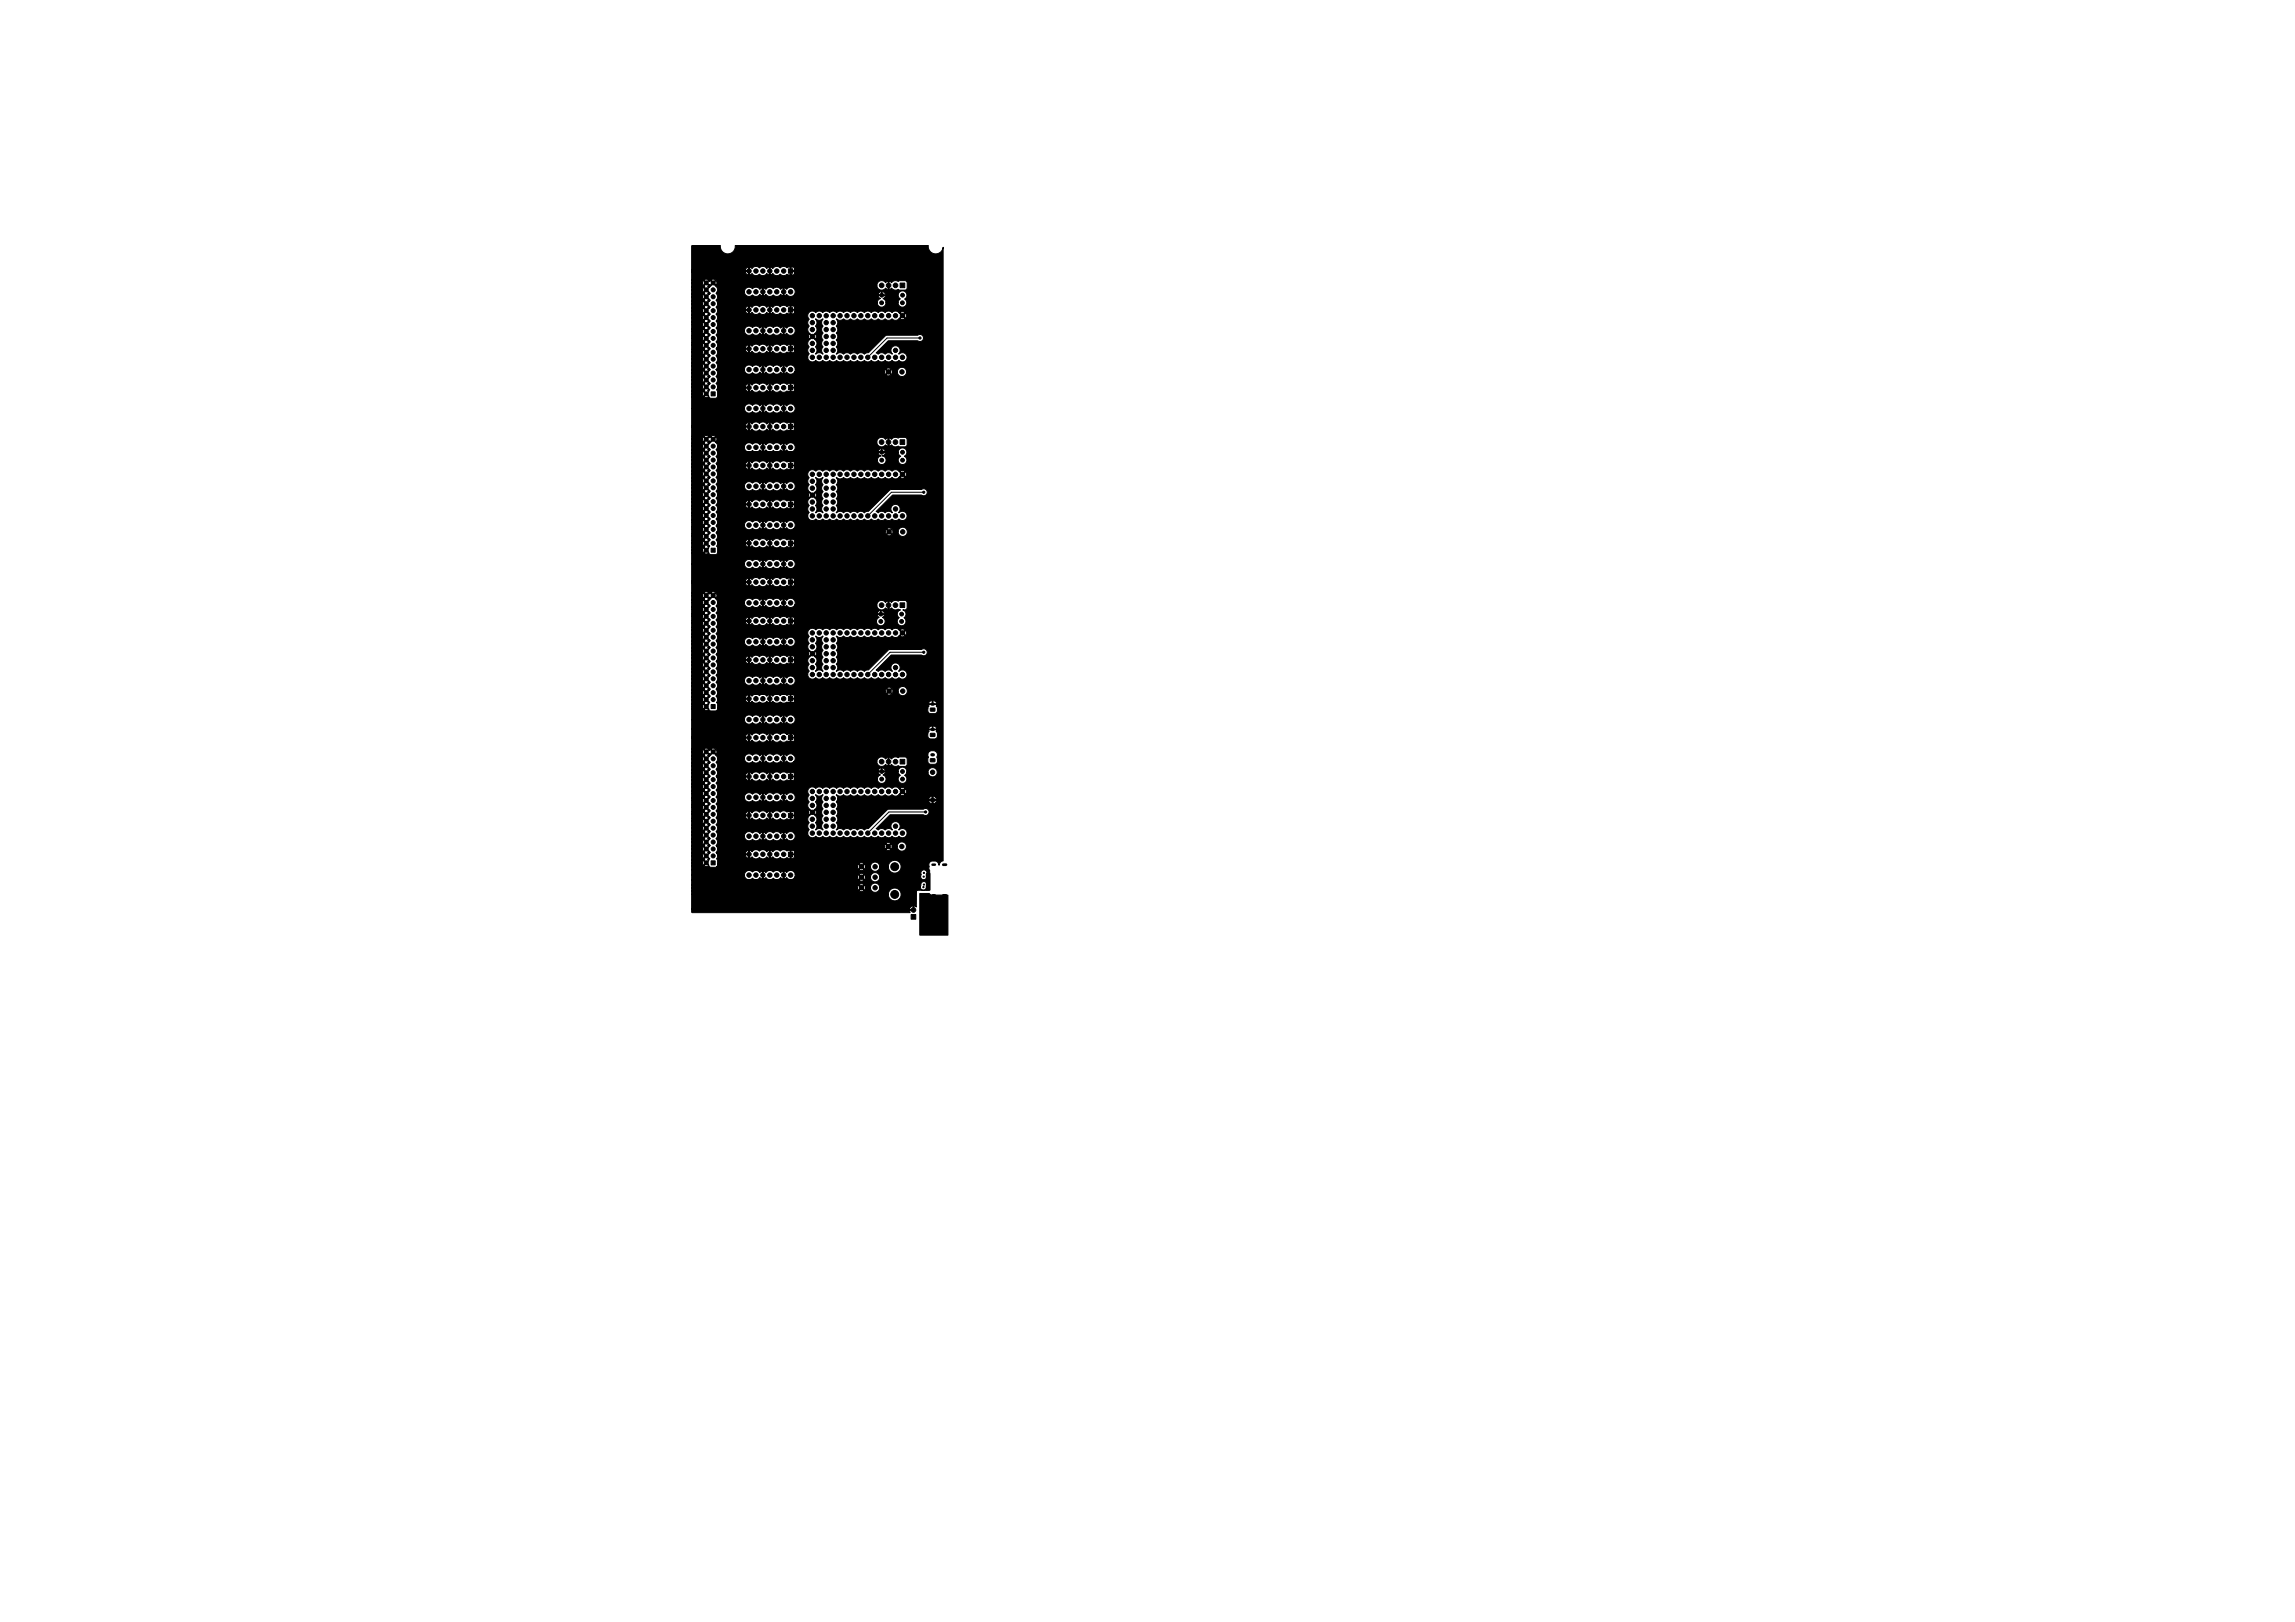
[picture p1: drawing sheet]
<svg xmlns="http://www.w3.org/2000/svg" width="841mm" height="594mm" viewBox="0 0 841 594" stroke-linecap="round" stroke-linejoin="round" font-family="sans-serif">
<g fill="#000" stroke="#000" stroke-width=".37">
<path d="M253.5 90h10.5a2.74 2.74 0 0 0 2.7 3 2.74 2.74 0 0 0 2.7-3.1h70.8a2.74 2.74 0 0 0 2.4 3.1 2.74 2.74 0 0 0 3-2.4v224.7a1.38 1.38 0 0 0-1.3 1.5l-.3-.1a1.34 1.34 0 0 0-1.3-1.3h-1a1.47 1.47 0 0 0-1.2 2.1l.2 8.4-.2 .2-4.5 .1-.2 6-.8-.4-.1 1.6h-1.6l.2 .8-.2 .1h-79.6l-.2-.3v-1l81.1 .1-.1-1.3-.7 .4-.5 .8h-79.8v-5.4h72a2.34 2.34 0 0 0 3.5 2.1 2.34 2.34 0 0 0 .2-4 2.34 2.34 0 0 0-3.6 1.6l-.1 .3h-72v-1.4l61.3 .1a1.12 1.12 0 0 0 1.7-.2l-.8-.7-.9 .8h-61.3v-1h60.7l.4 .8 .8-.9h.5l.8 .9 .4-.8h1.9a1.69 1.69 0 0 0 1.8 1.6 1.69 1.69 0 0 0 1.6-1.9h14.9v.2a1.2 1.2 0 0 0 1.5 .9 1.2 1.2 0 0 0 .8-1.6l.1-.4a1.2 1.2 0 0 0-1.5-1.1 1.2 1.2 0 0 0-.8 1.6l-.1 .4h-14.9a1.69 1.69 0 0 0-1.8-1.4 1.69 1.69 0 0 0-1.6 1.7h-1.9l-.3-.9-.9 .8h-.5l-.8-.8-.4 .9h-60.7v-1.1h61.3l.9 .8 .8-.8a1.06 1.06 0 0 0-1.7 0h-61.3v-1.7h61.3a1.12 1.12 0 0 0 1.7-.1l-.8-.8-.9 .9h-61.3v-1.9h19.3v.3a1.69 1.69 0 0 0 1.2 1.3 1.69 1.69 0 0 0 1.8-.5 1.68 1.68 0 0 0 2.7-.2l.8 .5 1.4-.4a1.69 1.69 0 0 0 2.7 .1 1.68 1.68 0 0 0 2.7-.2l.8 .5 1.4-.4a1.69 1.69 0 0 0 2.9-.2h23l.4 .8 .8-.8h.5l.8 .8 .4-.8h1.9a1.69 1.69 0 0 0 1.8 1.7 1.69 1.69 0 0 0 1.6-1.9h15v.2a1.16 1.16 0 0 0 1.6 .8 1.16 1.16 0 0 0 .5-1.7l.2-.7a1.17 1.17 0 0 0-1.6-1 1.17 1.17 0 0 0-.5 1.8l-.2 .6-15-.1a1.69 1.69 0 0 0-1.8-1.4 1.69 1.69 0 0 0-1.6 1.7h-1.9l-.3-.9-.9 .9h-.5l-.8-.9-.4 .9h-23l.2-1.1h23.4l.9 .9 .8-.8a1.06 1.06 0 0 0-1.7-.1h-23.4l-.1-.2a1.69 1.69 0 0 0-1.4-1.2 1.69 1.69 0 0 0-1.6 .8l-1-.5v2.7h-.2l-.1-2.6-1 .3a1.69 1.69 0 0 0-2.6-.1 1.68 1.68 0 0 0-2.7 .2l-1-.5v2.7h-.3v-2.6l-1 .3a1.69 1.69 0 0 0-2.6-.1 1.69 1.69 0 0 0-1.9-.5 1.69 1.69 0 0 0-1.1 1.6h-19.3v-2l61.3 .1a1.12 1.12 0 0 0 1.7-.2l-.8-.7-.9 .8h-61.3v-1.4l4.6 .1a1.02 1.02 0 0 0 1.5-.2l-.8-.7-.8 .8h-4.5v-1.1h3.9l.4 .8 .8-.8h.4l.9 1.3 .6 .4 2.2-.2h51.5l.4 .8 .8-.9h.5l.8 .9 .4-.8h1.9a1.69 1.69 0 0 0 1.7 1.6 1.69 1.69 0 0 0 1.7-1.6h3.1l.1 .2a2.34 2.34 0 0 0 3.6 1.6 2.34 2.34 0 0 0-.3-4 2.34 2.34 0 0 0-3.4 2.2l-3.1-.1a1.69 1.69 0 0 0-1.7-1.7 1.69 1.69 0 0 0-1.7 1.8h-1.9l-.3-.9-.9 .8h-.5l-.8-.8-.4 .9h-51.5l.3-1.1h51.8l.9 .8 .8-.8a1.06 1.06 0 0 0-1.7 0h-51.8v-1.3l-.4-.5 .3-1.4h10.2a1.2 1.2 0 0 0 1.5 1l1-.3a1.69 1.69 0 0 0 2.7 .1 1.68 1.68 0 0 0 2.7-.2l.8 .5 1.5-.4a1.69 1.69 0 0 0 2.6 .1 1.68 1.68 0 0 0 2.5 .1l.5 .2 1.9-.1 .4-.4-.2-.8h-1.1v1.2h-.3v-1.6l1.5 .1 .1-.7-.4-.5h-.9v1.1h-.3l-.1-1.1-1.1 .2a1.69 1.69 0 0 0-2.5 .1 1.68 1.68 0 0 0-2.7 .2l-.9-.5-.1 2.7h-.2v-2.7l-1.1 .4a1.69 1.69 0 0 0-2.6-.1 1.68 1.68 0 0 0-2.7 .2l-1-.5v2.7h-.2l-.2-1.2-11.3 .2-.2-.6 11.5 .2 .1-1.3a1.25 1.25 0 0 0-1.2 1.1h-10.4l-.3-.4 .6-1.1h61.6a1.05 1.05 0 0 0 1.7-.1l-.8-.7-.9 .8h-61.6l-.3-1h61.3l.4 .8 .8-.9h.5l.8 .9 .4-.8h1.9a1.69 1.69 0 0 0 2.5 1.5 1.69 1.69 0 0 0 .2-2.9 1.69 1.69 0 0 0-2.7 1.1v.3h-1.9l-.3-.9-.9 .8h-.5l-.8-.8-.4 .9h-61.3l-.3-.4 .5-.7h61.7l.9 .8 .8-.8a1.15 1.15 0 0 0-1.7 0h-61.7v-1.1l-.5-.8 .5-.8h9.9a1.69 1.69 0 0 0 1.1 1.6 1.69 1.69 0 0 0 1.9-.5 1.68 1.68 0 0 0 2.7-.2l.8 .5 1.4-.4a1.69 1.69 0 0 0 2.7 .1 1.68 1.68 0 0 0 2.7-.2l.8 .5 1.4-.4a1.69 1.69 0 0 0 2.5 .3 1.69 1.69 0 0 0 .2-2.4h5v.2a1.69 1.69 0 0 0 1.2 1.4 1.69 1.69 0 0 0 1.8-.5 1.68 1.68 0 0 0 2.5 0 1.68 1.68 0 0 0 2.5 0 1.68 1.68 0 0 0 2.6 0 1.68 1.68 0 0 0 2.5 0 1.68 1.68 0 0 0 2.6 0 1.68 1.68 0 0 0 2.5 0 1.68 1.68 0 0 0 2.5 0 1.68 1.68 0 0 0 2.6 0 1.68 1.68 0 0 0 2.5 0 1.68 1.68 0 0 0 2.6 0 1.68 1.68 0 0 0 2.5 0 1.68 1.68 0 0 0 2.5 0 1.69 1.69 0 0 0 2.5 .1 1.69 1.69 0 0 0 0-2.5 1.69 1.69 0 0 0-2.5 .1v-.2a1.69 1.69 0 0 0 0-2.4 1.69 1.69 0 0 0-2.5 .1 1.69 1.69 0 0 0 .2 2.4l-.3 .1a1.69 1.69 0 0 0-2.4 0 1.68 1.68 0 0 0-2.6 0l-.7-.5 5.1-5.1 12.4 .1a1.29 1.29 0 0 0 1.9-1.2 1.29 1.29 0 0 0-2.1-.9h-13l-7.1 7.1-1.6 .5a1.69 1.69 0 0 0-2.5 0 1.68 1.68 0 0 0-2.5 0 1.68 1.68 0 0 0-2.6 0 1.68 1.68 0 0 0-2.5 0l-.1-.2a1.69 1.69 0 0 0-.1-2.5 1.68 1.68 0 0 0 0-2.5 1.68 1.68 0 0 0 0-2.5 1.68 1.68 0 0 0 0-2.6l.4-.4h33.5a1.21 1.21 0 0 0 1.6 1 .98 .98 0 0 0 1.1-1.2l-1.1 .1v1.1h-.3l-.1-1.2-34.7 .2 .2-.6 36 .2a.98 .98 0 0 0-1.1-1.2v1h-.3v-1a1.24 1.24 0 0 0-1.2 1h-33.4l-.1-.8-.5-.7 .2-.2a1.68 1.68 0 0 0 2.5 0 1.68 1.68 0 0 0 2.6 0 1.68 1.68 0 0 0 2.5 0 1.68 1.68 0 0 0 2.5 0 1.68 1.68 0 0 0 2.6 0 1.68 1.68 0 0 0 2.5 0 1.68 1.68 0 0 0 2.6 0 1.68 1.68 0 0 0 2.5 0 1.68 1.68 0 0 0 2.6 0h.4a1.12 1.12 0 0 0 1.6-.1l-.8-.8-.8 .9h-.4l1-1.1h.4l.9 .9a1.05 1.05 0 0 0-.1-1.7l-.8 .8h-.4l-1-1.1h.4l.8 .9 .8-.8a1.06 1.06 0 0 0-1.6-.1l-.5-.1a1.69 1.69 0 0 0-2.5 .1 1.68 1.68 0 0 0-2.5 0 1.68 1.68 0 0 0-2.6 0 1.68 1.68 0 0 0-2.5 0 1.68 1.68 0 0 0-2.6 0 1.68 1.68 0 0 0-2.5 0 1.68 1.68 0 0 0-2.5 0 1.68 1.68 0 0 0-2.6 0 1.68 1.68 0 0 0-2.5 0 1.68 1.68 0 0 0-2.6 0 1.68 1.68 0 0 0-2.5 0 1.68 1.68 0 0 0-2.5 0 1.69 1.69 0 0 0-2.5-.1 1.69 1.69 0 0 0 .1 2.5 1.68 1.68 0 0 0 0 2.5 1.75 1.75 0 0 0 .3 2.8l.8 .8 .8-.8a1.71 1.71 0 0 0 .3-2.8 1.68 1.68 0 0 0 0-2.5l.2-.1a1.68 1.68 0 0 0 2.5-.1l.1 .2a1.69 1.69 0 0 0 .1 2.5 1.68 1.68 0 0 0 0 2.6 1.68 1.68 0 0 0 0 2.5 1.68 1.68 0 0 0 0 2.5 1.68 1.68 0 0 0 0 2.6l-.3 .1a1.69 1.69 0 0 0-2.4 0l-.1-.2a1.69 1.69 0 0 0-.1-2.5 1.75 1.75 0 0 0-.3-2.8l-.8-.7-.9 .8a1.71 1.71 0 0 0-.2 2.7 1.68 1.68 0 0 0 0 2.6l-.6 1.3-5.1-.1a1.69 1.69 0 0 0-2.6 .3l-1-.5v2.7h-.2l-.1-2.7-1 .4a1.69 1.69 0 0 0-2.6-.1 1.68 1.68 0 0 0-2.7 .2l-1-.5v2.7h-.3v-2.7l-1 .4a1.69 1.69 0 0 0-2.6-.1 1.69 1.69 0 0 0-1.9-.5 1.69 1.69 0 0 0-1.1 1.6h-9.9v-1l-.5-.7a1.62 1.62 0 0 0 0-2.5v-.1a1.62 1.62 0 0 0 0-2.5l.4-.6h10.3a1.2 1.2 0 0 0 1.5 1l1-.3a1.69 1.69 0 0 0 2.7 .2 1.68 1.68 0 0 0 2.7-.2l.8 .5 1.5-.5a1.69 1.69 0 0 0 2.6 .2 1.68 1.68 0 0 0 2.5 0l.5 .3 2.1-.2 .1-1.1h-1.1l-.1 1.2h-.3v-1.6l1.5 .1v-1h5.2l.3 .9 .9-.9h.4l.9 .9a1.05 1.05 0 0 0-.1-1.7l-.8 .8h-.4l-.9-.8-.3 .8h-5.2l-.4-.3h-.7l-.1 1.2h-.3l-.1-1.2-1.1 .2a1.69 1.69 0 0 0-2.5 .1 1.68 1.68 0 0 0-2.7 .2l-.9-.4-.1 2.6h-.2v-2.6l-1.1 .4a1.69 1.69 0 0 0-2.6-.2 1.68 1.68 0 0 0-2.7 .2l-1-.4v2.6h-.2l-.2-1.1-11.4 .1 .2-.5 11.2 .1 .1-1.2a1.25 1.25 0 0 0-1.2 1.1h-10.1l-.6-1.4a1.62 1.62 0 0 0 0-2.6 1.62 1.62 0 0 0 .1-2.4h10.3v.3a1.69 1.69 0 0 0 1.2 1.4 1.69 1.69 0 0 0 1.8-.6 1.68 1.68 0 0 0 2.7-.2l.8 .5 1.4-.4a1.69 1.69 0 0 0 2.7 .1 1.68 1.68 0 0 0 2.7-.2l.8 .5 1.4-.4a1.69 1.69 0 0 0 2.6 .3 1.69 1.69 0 0 0-.1-2.6 1.69 1.69 0 0 0-2.5 .4l-1-.4v2.6h-.2l-.1-2.6-1 .3a1.69 1.69 0 0 0-2.6-.1 1.68 1.68 0 0 0-2.7 .2l-1-.4v2.6h-.3v-2.6l-1 .3a1.69 1.69 0 0 0-2.6-.1 1.69 1.69 0 0 0-1.9-.5 1.69 1.69 0 0 0-1.1 1.6l-10.4-.1a1.62 1.62 0 0 0 0-2.5v-.1a1.62 1.62 0 0 0 0-2.5 1.63 1.63 0 0 0 .3-2.1h10.4a1.28 1.28 0 0 0 1.5 1.1l1-.5a1.68 1.68 0 0 0 2.7 .2 1.68 1.68 0 0 0 2.7-.2l.8 .5 1.5-.4a1.69 1.69 0 0 0 2.6 .1 1.68 1.68 0 0 0 2.5 .1l.4 .2h1.8l.6-.5h30.3a1.59 1.59 0 0 0 1.4 1.6 1.59 1.59 0 0 0 1.8-1.2 1.59 1.59 0 0 0-1.1-1.9l.5-.4 .3-.7h-2.5a.91 .91 0 0 0 .7 1.1 1.58 1.58 0 0 0-1.1 1.5h-30.3l-.1-.8h-1.1l-.1 1.2h-.3v-1.5l1.5 .1v-1l-.4-.3h-.8v1.2h-.3l-.1-1.2-1.1 .2a1.69 1.69 0 0 0-2.5 .1 1.68 1.68 0 0 0-2.7 .2l-.9-.5-.1 2.7h-.2v-2.6l-1.1 .3a1.69 1.69 0 0 0-2.6-.1 1.68 1.68 0 0 0-2.7 .2l-1-.5v2.7h-.2l-.2-1.2-11.5 .2-.3-.4h11.8l.2-1.2a1.06 1.06 0 0 0-1.3 1h-10.6l.4-.8v-.8h66.2l.2 .8 .7 .7a1.59 1.59 0 0 0-.5 2.4 1.59 1.59 0 0 0 2.5 0 1.59 1.59 0 0 0-.5-2.4l.8-1.1h7.8a1.69 1.69 0 0 0 2.4 1.5 1.69 1.69 0 0 0 .3-2.9 1.69 1.69 0 0 0-2.7 1.1v.3h-7.8v-.2a1.59 1.59 0 0 0-1.5-1.7 1.59 1.59 0 0 0-1.7 1.5h-66.2l-.1-.2 61.5 .1a.89 .89 0 0 0-1.1-1v.9h-.2v-.9a.95 .95 0 0 0-1.2 .9h-59l-.4-.6a1.62 1.62 0 0 0 0-2.5l.5-.7 .1-.7h9.8a1.69 1.69 0 0 0 1.1 1.6 1.69 1.69 0 0 0 1.9-.5 1.68 1.68 0 0 0 2.7-.2l.8 .5 1.4-.4a1.69 1.69 0 0 0 2.7 .1 1.68 1.68 0 0 0 2.7-.2l.8 .5 1.4-.4a1.7 1.7 0 0 0 2.6 .2h30.4l.1 .2a1.74 1.74 0 0 0 1.3 1.5 1.74 1.74 0 0 0 1.8-.7l.9 .4 1.4-.4a2.06 2.06 0 0 0 2.5 .5l.5 .2 2.3-.2 .3-.5 .1-1.9-.2-.5-.6-.4h-2l-.5 .4a1.74 1.74 0 0 0-2.5 .4l-.9-.4v2.7h-.3v-2.7l-1 .3a1.74 1.74 0 0 0-2-.6 1.74 1.74 0 0 0-1.2 1.7h-30.4a1.69 1.69 0 0 0-.2-2.6h49.3l.3 .9-.3 .7 .1 1.1 .3 .6 .6 .2h1.5l.8-.4 .2-1.5-.3-.7a1.49 1.49 0 0 0-1-2.3h-.8a1.49 1.49 0 0 0-1.4 1.4l-49.5-.1a1.69 1.69 0 0 0-2.2 .6l-1-.5v2.7h-.2l-.1-2.7-1 .4a1.69 1.69 0 0 0-2.6-.1 1.68 1.68 0 0 0-2.7 .2l-1-.5v2.7h-.3v-2.7l-1 .4a1.69 1.69 0 0 0-2.6-.1 1.69 1.69 0 0 0-1.9-.5 1.69 1.69 0 0 0-1.1 1.6h-9.8l-.4-.9-1.2-1.3-2.4 2.3 1.3 1.3-1.3 1.2 1.3 1.3-1.3 1.3 1.3 1.3-1.3 1.2 1.3 1.3-1.3 1.3 1.3 1.3-1.3 1.2 1.3 1.3-1.3 1.2 1.3 1.3-1.3 1.3 1.3 1.3-1.3 1.2 1.3 1.3-1.3 1.3 1.3 1.3-1.3 1.2 1.3 1.3-1.3 1.2 1.3 1.3-1.3 1.3 1.3 1.3-1.3 1.2 1.3 1.3-1.3 1.3 1.1 1.1-1.1 1.4h-.4l-.8-.8-.4 .8h-3.9v-1h4.5l.8 .8 .8-.8-.3-.2 .3-.4-.8-.7-.8 .7 .3 .4-.3 .2h-4.5v-1.5h3.9l.4 .8 .8-.8-.8-.8-.4 .8h-3.9v-1h4.5l.8 .8 .8-.8-.3-.3 .3-.3-.8-.7-.8 .7 .3 .3-.3 .3h-4.5v-1.5h3.9l.4 .8 .8-.8-.8-.9-.4 .9h-3.9v-1.1h4.5l.8 .8 .8-.8-.3-.2 .3-.3-.8-.7-.8 .7 .3 .3-.3 .2h-4.5v-1.5h3.9l.4 .8 .8-.8-.8-.8-.4 .8h-3.9v-1h4.5l.8 .8 .8-.8-.3-.3 .3-.3-.8-.7-.8 .7 .3 .3-.3 .3h-4.5v-1.5h3.9l.4 .8 .8-.8-.8-.8-.4 .8h-3.9v-1h4.5l.8 .7 .8-.7-.3-.3 .3-.3-.8-.7-.8 .7 .3 .3-.3 .3h-4.5v-1.6h3.9l.4 .8 .8-.7-.8-.9-.4 .8h-3.9v-1h4.5l.8 .8 .8-.8-.3-.2 .3-.4-.8-.7-.8 .7 .3 .4-.3 .2h-4.5v-1.5h3.9l.4 .8 .8-.8-.8-.8-.4 .8h-3.9v-1h4.5l.8 .8 .8-.8-.3-.3 .3-.3-.8-.7-.8 .7 .3 .3-.3 .3h-4.5v-1.5h3.9l.4 .8 .8-.8-.8-.9-.4 .9h-3.9v-1.1h4.5l.8 .8 .8-.8-.3-.2 .3-.3-.8-.7-.8 .7 .3 .3-.3 .2h-4.5v-1.5h3.9l.4 .8 .8-.8-.8-.8-.4 .8h-3.9v-1h4.5l.8 .8 .8-.8-.3-.3 .3-.3-.8-.7-.8 .7 .3 .3-.3 .3h-4.5v-1.5h3.9l.4 .8 .8-.8-.8-.8-.4 .8h-3.9v-1h4.5l.8 .7 .8-.7-.3-.3 .3-.3-.8-.7-.8 .7 .3 .3-.3 .3h-4.5v-1.6h3.9l.4 .8 .8-.7-.8-.9-.4 .8h-3.9v-1h4.5l.8 .8 .8-.8-.3-.2 .3-.4-.8-.7-.8 .7 .3 .4-.3 .2h-4.5v-1.5h3.9l.4 .8 .8-.8-.8-.8-.4 .8h-3.9v-1h4.5l.8 .8 .8-.8-.3-.3 .3-.3-.8-.7-.8 .7 .3 .3-.3 .3h-4.5v-1.5h3.9l.4 .8 .8-.8-.8-.9-.4 .9h-3.9v-1.1h4.5l.8 .8 .8-.8-.3-.2 .3-.3-.8-.7-.8 .7 .3 .3-.3 .2h-4.5v-1.5h3.9l.4 .8 .8-.8-.8-.8-.4 .8h-3.9v-1h4.5l.8 .8 .8-.8-.3-.3 .3-.3-.8-.7-.8 .7 .3 .3-.3 .3h-4.5v-1.5h3.9l.4 .8 .8-.8-.8-.8-.4 .8h-3.9v-1h4.5l.8 .7 .8-.7-.3-.3 .3-.3-.8-.7-.8 .7 .3 .3-.3 .3h-4.5v-1.6h3.9l.4 .8 .8-.7-.8-.9-.4 .8h-3.9v-1h4.5l.8 .8 .8-.8-.3-.2 .3-.4-.8-.7-.8 .7 .3 .4-.3 .2h-4.5v-1.5h3.9l.4 .8 .8-.8h.4l.8 .8 .3-.3 .2 .3 .8-.8h.5l.7 .8a.92 .92 0 0 0 0-1.6l-.7 .8h-.5l-.8-.8-.2 .3-.3-.3-.8 .8h-.4l-.8-.8-.4 .8h-3.9v-1h4.5l.8 .8 .8-.8h.9l.9 .8 .8-.8a1.09 1.09 0 0 0-1.7 0l-1-.2a1.16 1.16 0 0 0-1.5 .2h-4.5v-4l19.6 .1a1.28 1.28 0 0 0 1.5 1l1-.4a1.68 1.68 0 0 0 2.7 .2 1.68 1.68 0 0 0 2.7-.2l.8 .5 1.5-.4a1.69 1.69 0 0 0 2.6 .1 1.68 1.68 0 0 0 2.5 0l.5 .3 2.1-.2 .1-1.1h-1.1l-.1 1.2h-.3v-1.6l1.5 .1 .1-.8-.4-.4h-.9v1.1h-.3l-.1-1.2-1.1 .3-.3-.3h51.9l.1 1.1 .3 .6 .6 .3h1.5l.9-.6 .1-1.4-.4-.8v-.6h-2.8l.2 .6-.5 .8h-52a2.09 2.09 0 0 0-2.2 .3 1.69 1.69 0 0 0-2.6 .3l-.9-.5-.1 2.7h-.2v-2.7l-1.1 .4a1.69 1.69 0 0 0-2.6-.1 1.68 1.68 0 0 0-2.7 .2l-1-.5v2.7h-.2l-.2-1.2-20.7 .1v-.5l20.7 .1 .1-1.2a1.25 1.25 0 0 0-1.2 1.1h-19.6v-3l89.7 .1a1.01 1.01 0 0 0-1.3-1v.9h-.3v-.8a1.03 1.03 0 0 0-1.3 .8h-86.8v-3.3h19.3v.2a1.69 1.69 0 0 0 1.2 1.4 1.69 1.69 0 0 0 1.8-.5 1.68 1.68 0 0 0 2.7-.3l.8 .6 1.4-.5a1.69 1.69 0 0 0 2.7 .2 1.68 1.68 0 0 0 2.7-.3l.8 .6 1.4-.5a1.69 1.69 0 0 0 2.6 .3 1.69 1.69 0 0 0-.1-2.6 1.69 1.69 0 0 0-2.5 .4l-1-.4v2.6h-.2l-.1-2.6-1 .4a1.69 1.69 0 0 0-2.6-.2 1.68 1.68 0 0 0-2.7 .2l-1-.4v2.6h-.3v-2.6l-1 .4a1.69 1.69 0 0 0-2.6-.2 1.69 1.69 0 0 0-1.9-.4 1.69 1.69 0 0 0-1.1 1.6h-19.3v-3.8l4.6 .2a1.01 1.01 0 0 0 1.5-.3l-.8-.7-.8 .8h-4.5v-1h3.9l.4 .8 .8-.9h.4l.9 1.4 .7 .3 1.8-.1 .6-.8h77l.1 1.1 .3 .5 2.1 .3 .6-.3 .4-.7-.4-2.4h-2.8l.2 .6-.5 .9h-77l-.1-1.9 80.3 .2a1.01 1.01 0 0 0-1.3-1.1v.9h-.3v-.8a1.03 1.03 0 0 0-1.3 .8h-77.4l-.3-.3 .4-1.1h10.1a1.2 1.2 0 0 0 1.5 1l1-.3a1.69 1.69 0 0 0 2.7 .1 1.68 1.68 0 0 0 2.7-.2l.8 .5 1.5-.4a1.69 1.69 0 0 0 2.6 .1 1.69 1.69 0 0 0 2.5 .1l.5 .3 1.9-.1 .4-.5-.2-.7h-1.1v1.1h-.3v-1.5l1.5 .1 .1-.7-.4-.5-.9-.1v1.2h-.3l-.1-1.2-1.1 .2a1.69 1.69 0 0 0-2.5 .1 1.68 1.68 0 0 0-2.7 .2l-.9-.4-.1 2.6h-.2v-2.6l-1.1 .3a1.69 1.69 0 0 0-2.6-.1 1.68 1.68 0 0 0-2.7 .2l-1-.4v2.6h-.2l-.2-1.1-11.2 .1-.1-.6 11.3 .2 .1-1.2a1.25 1.25 0 0 0-1.2 1h-10.2l-.5-.6 .5-.8h62.1a1.06 1.06 0 0 0 1.6-.1l-.8-.7-.8 .8h-62.1v-1.1h61.5l.3 .9 .9-.9h.4l.9 .9 .4-.9h1.8v.3a1.69 1.69 0 0 0 2.7 1.1 1.69 1.69 0 0 0-.2-2.9 1.69 1.69 0 0 0-2.5 1.5h-1.8l-.4-.8-.9 .8h-.4l-.9-.8-.3 .8h-61.5l-.5-.7 .3-.3h62.3l.8 .8 .9-.8a1.15 1.15 0 0 0-1.7 0l-62.3-.1a1.63 1.63 0 0 0-.3-2.1l.4-.6h10a1.69 1.69 0 0 0 1.1 1.6 1.69 1.69 0 0 0 1.9-.5 1.68 1.68 0 0 0 2.7-.2l.8 .5 1.4-.4a1.69 1.69 0 0 0 2.7 .1 1.68 1.68 0 0 0 2.7-.2l.8 .5 1.4-.4a1.69 1.69 0 0 0 2.6 .2 1.69 1.69 0 0 0-.1-2.5 1.69 1.69 0 0 0-2.5 .4l-1-.5v2.7h-.2l-.1-2.7-1 .4a1.69 1.69 0 0 0-2.6-.1 1.68 1.68 0 0 0-2.7 .2l-1-.5v2.7h-.3v-2.7l-1 .4a1.69 1.69 0 0 0-2.6-.1 1.69 1.69 0 0 0-1.9-.5 1.69 1.69 0 0 0-1.1 1.6l-9.9-.1a1.62 1.62 0 0 0-.5-1.9l.2-.2h33.4a1.69 1.69 0 0 0 1.1 1.5 1.69 1.69 0 0 0 1.9-.4 1.68 1.68 0 0 0 2.5 0 1.68 1.68 0 0 0 2.5 0 1.68 1.68 0 0 0 2.6 0 1.68 1.68 0 0 0 2.5 0 1.68 1.68 0 0 0 2.6 0 1.68 1.68 0 0 0 2.5 0 1.68 1.68 0 0 0 2.5 0 1.68 1.68 0 0 0 2.6 0 1.68 1.68 0 0 0 2.5 0 1.68 1.68 0 0 0 2.6 0 1.68 1.68 0 0 0 2.5 0 1.68 1.68 0 0 0 2.5 0 1.69 1.69 0 0 0 2.5 .1 1.69 1.69 0 0 0 0-2.5 1.69 1.69 0 0 0-2.5 .1v-.2a1.69 1.69 0 0 0 0-2.4 1.69 1.69 0 0 0-2.5 .1 1.69 1.69 0 0 0 .2 2.4l-.3 .1a1.69 1.69 0 0 0-2.4 0 1.68 1.68 0 0 0-2.6 0l-.7-.5 5.5-5.5 11.3 .1a1.29 1.29 0 0 0 1.9-1.2 1.29 1.29 0 0 0-2.1-.9l-11.9 .1-7.5 7.4-1.6 .5a1.69 1.69 0 0 0-2.5 0 1.68 1.68 0 0 0-2.5 0 1.68 1.68 0 0 0-2.6 0 1.68 1.68 0 0 0-2.5 0l-.1-.2a1.69 1.69 0 0 0-.1-2.5 1.68 1.68 0 0 0 0-2.5 1.68 1.68 0 0 0 0-2.5 1.68 1.68 0 0 0 0-2.6 1.68 1.68 0 0 0 0-2.5l.2-.1a1.69 1.69 0 0 0 2.5-.1 1.68 1.68 0 0 0 2.6 0 1.68 1.68 0 0 0 2.5 0 1.68 1.68 0 0 0 2.5 0 1.68 1.68 0 0 0 2.6 0 1.68 1.68 0 0 0 2.5 0 1.68 1.68 0 0 0 2.6 0 1.68 1.68 0 0 0 2.5 0 1.68 1.68 0 0 0 2.6 0h.4a1.12 1.12 0 0 0 1.6-.1l-.8-.8-.8 .9h-.4l1-1.1h.4l.9 .9a1.05 1.05 0 0 0-.1-1.7l-.8 .8h-.4l-1-1.1h.4l.8 .9 .8-.8a1.06 1.06 0 0 0-1.6-.1l-.5-.1a1.69 1.69 0 0 0-2.5 .1 1.68 1.68 0 0 0-2.5 0 1.68 1.68 0 0 0-2.6 0 1.68 1.68 0 0 0-2.5 0 1.68 1.68 0 0 0-2.6 0 1.68 1.68 0 0 0-2.5 0 1.68 1.68 0 0 0-2.5 0 1.68 1.68 0 0 0-2.6 0 1.68 1.68 0 0 0-2.5 0 1.68 1.68 0 0 0-2.6 0 1.68 1.68 0 0 0-2.5 0 1.68 1.68 0 0 0-2.5 0 1.69 1.69 0 0 0-2.5-.1 1.69 1.69 0 0 0 .1 2.5 1.68 1.68 0 0 0 0 2.5 1.75 1.75 0 0 0 .3 2.8l.8 .8 .8-.8a1.71 1.71 0 0 0 .3-2.8 1.68 1.68 0 0 0 0-2.5l.2-.1a1.69 1.69 0 0 0 2.5-.1l.1 .2a1.69 1.69 0 0 0 .1 2.5 1.68 1.68 0 0 0 0 2.6 1.68 1.68 0 0 0 0 2.5 1.68 1.68 0 0 0 0 2.5 1.68 1.68 0 0 0 0 2.6l-.3 .1a1.69 1.69 0 0 0-2.4 0l-.1-.2a1.69 1.69 0 0 0-.1-2.5 1.76 1.76 0 0 0-.3-2.8l-.8-.7-.9 .8a1.71 1.71 0 0 0-.2 2.7 1.68 1.68 0 0 0 0 2.6l-.6 1.3-33.3-.2a1.63 1.63 0 0 0-.3-2.1 1.62 1.62 0 0 0 0-2.5l.3-.3h10.4a1.2 1.2 0 0 0 1.5 1l1-.3a1.69 1.69 0 0 0 2.7 .1 1.68 1.68 0 0 0 2.7-.2l.8 .5 1.5-.4a1.69 1.69 0 0 0 2.6 .1 1.69 1.69 0 0 0 2.5 0l.5 .3 1.9-.1 .4-.4-.2-.8h-1.1v1.2h-.3v-1.6l1.5 .1 .1-.7-.4-.5h-.9v1.1h-.3l-.1-1.1-1.1 .2a1.69 1.69 0 0 0-2.5 .1 1.68 1.68 0 0 0-2.7 .2l-.9-.5-.1 2.7h-.2v-2.7l-1.1 .4a1.69 1.69 0 0 0-2.6-.1 1.68 1.68 0 0 0-2.7 .2l-1-.5v2.7h-.2l-.2-1.2-11.5 .2 .2-.6 11.3 .2 .1-1.3a1.25 1.25 0 0 0-1.2 1.1h-10.2v-.9l-.5-.8 .2-.3h33.7l.3 .9 .9-.9h.4l.9 .9a1.05 1.05 0 0 0-.1-1.7l-.8 .8h-.4l-.9-.8-.3 .8h-33.7l.1-.1a1.63 1.63 0 0 0-.3-2.1 1.62 1.62 0 0 0 .3-2.1h10.1v.2a1.69 1.69 0 0 0 1.2 1.4 1.69 1.69 0 0 0 1.8-.5 1.68 1.68 0 0 0 2.7-.2l.8 .5 1.4-.5a1.69 1.69 0 0 0 2.7 .2 1.68 1.68 0 0 0 2.7-.2l.8 .5 1.4-.5a1.69 1.69 0 0 0 2.6 .3 1.69 1.69 0 0 0-.1-2.5 1.69 1.69 0 0 0-2.5 .4l-1-.5v2.6h-.2l-.1-2.6-1 .4a1.69 1.69 0 0 0-2.6-.2 1.68 1.68 0 0 0-2.7 .3l-1-.5v2.6h-.3v-2.6l-1 .4a1.69 1.69 0 0 0-2.6-.2 1.69 1.69 0 0 0-1.9-.4 1.69 1.69 0 0 0-1.1 1.6h-10.1l-.3-.5a1.62 1.62 0 0 0 0-2.5 1.62 1.62 0 0 0 0-2.5v-.1a1.62 1.62 0 0 0 .5-1.8h10.2a1.29 1.29 0 0 0 1.5 1.1l1-.5a1.69 1.69 0 0 0 2.7 .3 1.68 1.68 0 0 0 2.7-.3l.8 .5 1.5-.4a1.69 1.69 0 0 0 2.6 .2 1.69 1.69 0 0 0 2.5 0l.5 .3 1.9-.1 .4-.4-.2-.8h30.2v.2a1.59 1.59 0 0 0 2.6 1.1 1.59 1.59 0 0 0-.4-2.8l.5-.5 .2-.5h-2.6l.1 .5 .6 .5-.7 .5-.3 1h-31.2l-.1 1.1h-.3v-1.5l1.5 .1v-1l-.4-.3h-.8v1.2h-.3l-.1-1.2-1.1 .3a1.69 1.69 0 0 0-2.5 0 1.68 1.68 0 0 0-2.7 .2l-.9-.4-.1 2.6h-.2v-2.6l-1.1 .4a1.69 1.69 0 0 0-2.6-.2 1.68 1.68 0 0 0-2.7 .2l-1-.4v2.6h-.2l-.2-1.1-11.3 .1-.4-.5 11.7 .1 .1-1.2a1.25 1.25 0 0 0-1.2 1.1l-10.7-.2a1.62 1.62 0 0 0 .1-2.4l61.5 .2a.89 .89 0 0 0-1.1-1.1v1h-.2v-1a.95 .95 0 0 0-1.2 .9l-59.1-.1a1.62 1.62 0 0 0 0-2.6l.6-1.1h9.8a1.69 1.69 0 0 0 1.1 1.6 1.69 1.69 0 0 0 1.9-.5 1.68 1.68 0 0 0 2.7-.2l.8 .5 1.4-.4a1.69 1.69 0 0 0 2.7 .1 1.68 1.68 0 0 0 2.7-.2l.8 .5 1.4-.4a1.69 1.69 0 0 0 2.9-.1h30.1v.2a1.74 1.74 0 0 0 1.4 1.4 1.74 1.74 0 0 0 1.8-.7l.8 .5 1.4-.4a2.06 2.06 0 0 0 2.6 .5l.7 .2a1.59 1.59 0 0 0-1.2 1.3 1.59 1.59 0 0 0 .7 1.6 1.59 1.59 0 0 0-.3 2.3 1.59 1.59 0 0 0 2.4 0 1.59 1.59 0 0 0-.3-2.3l.1-.2a1.59 1.59 0 0 0-.6-2.7h.9l.6-.5v-2.5l-.7-.5-2.7 .2a1.74 1.74 0 0 0-2.2 .6l-.9-.5-.1 2.8h-.2v-2.8l-1 .4a1.74 1.74 0 0 0-2-.6 1.74 1.74 0 0 0-1.2 1.7l-30.1-.1a1.69 1.69 0 0 0-.6-2.2 1.69 1.69 0 0 0-2.3 .5l-1-.4v2.6h-.2l-.1-2.6-1 .3a1.69 1.69 0 0 0-2.6-.1 1.68 1.68 0 0 0-2.7 .2l-1-.4v2.6h-.3v-2.6l-1 .3a1.69 1.69 0 0 0-2.6-.1 1.69 1.69 0 0 0-1.9-.5 1.69 1.69 0 0 0-1.1 1.6h-9.8l-.4-1.1-1.2-1.3-2.4 2.2 1.3 1.3-1.3 1.3 1.3 1.3-1.3 1.2 1.3 1.3-1.3 1.3 1.3 1.3-1.3 1.2 1.3 1.3-1.3 1.2 1.3 1.3-1.3 1.3 1.3 1.3-1.3 1.2 1.3 1.3-1.3 1.3 1.3 1.3-1.3 1.2 1.3 1.3-1.3 1.2 1.3 1.3-1.3 1.3 1.3 1.3-1.3 1.2 1.3 1.3-1.3 1.3 1.3 1.3-1.3 1.2 1.1 1.1-1.1 1.4h-.4l-.8-.7-.4 .8h-3.9v-1h4.5l.8 .7 .8-.7-.3-.3 .3-.3-.8-.7-.8 .7 .3 .3-.3 .3h-4.5v-1.6h3.9l.4 .8 .8-.7-.8-.9-.4 .8h-3.9v-1h4.5l.8 .8 .8-.8-.3-.2 .3-.4-.8-.7-.8 .7 .3 .4-.3 .2h-4.5v-1.5h3.9l.4 .8 .8-.8-.8-.8-.4 .8h-3.9v-1h4.5l.8 .8 .8-.8-.3-.3 .3-.3-.8-.7-.8 .7 .3 .3-.3 .3h-4.5v-1.5h3.9l.4 .8 .8-.8-.8-.8-.4 .8h-3.9v-1.1h4.5l.8 .8 .8-.8-.3-.2 .3-.3-.8-.7-.8 .7 .3 .3-.3 .2h-4.5v-1.5h3.9l.4 .8 .8-.8-.8-.8-.4 .8h-3.9v-1h4.5l.8 .8 .8-.8-.3-.3 .3-.3-.8-.7-.8 .7 .3 .3-.3 .3h-4.5v-1.5h3.9l.4 .8 .8-.8-.8-.8-.4 .8h-3.9v-1h4.5l.8 .7 .8-.7-.3-.3 .3-.3-.8-.7-.8 .7 .3 .3-.3 .3h-4.5v-1.6h3.9l.4 .8 .8-.7-.8-.9-.4 .8h-3.9v-1h4.5l.8 .8 .8-.8-.3-.2 .3-.4-.8-.7-.8 .7 .3 .4-.3 .2h-4.5v-1.5h3.9l.4 .8 .8-.8-.8-.8-.4 .8h-3.9v-1h4.5l.8 .8 .8-.8-.3-.3 .3-.3-.8-.7-.8 .7 .3 .3-.3 .3h-4.5v-1.5h3.9l.4 .8 .8-.8-.8-.8-.4 .8h-3.9v-1.1h4.5l.8 .8 .8-.8-.3-.2 .3-.3-.8-.7-.8 .7 .3 .3-.3 .2h-4.5v-1.5h3.9l.4 .8 .8-.8-.8-.8-.4 .8h-3.9v-1h4.5l.8 .8 .8-.8-.3-.3 .3-.3-.8-.7-.8 .7 .3 .3-.3 .3h-4.5v-1.5h3.9l.4 .8 .8-.8-.8-.8-.4 .8h-3.9v-1h4.5l.8 .7 .8-.7-.3-.3 .3-.3-.8-.7-.8 .7 .3 .3-.3 .3h-4.5v-1.6h3.9l.4 .8 .8-.7-.8-.9-.4 .8h-3.9v-1h4.5l.8 .8 .8-.8-.3-.2 .3-.4-.8-.7-.8 .7 .3 .4-.3 .2h-4.5v-1.5h3.9l.4 .8 .8-.8-.8-.8-.4 .8h-3.9v-1h4.5l.8 .8 .8-.8-.3-.3 .3-.3-.8-.7-.8 .7 .3 .3-.3 .3h-4.5v-1.5h3.9l.4 .8 .8-.8-.8-.8-.4 .8h-3.9v-1.1h4.5l.8 .8 .8-.8-.3-.2 .3-.3-.8-.7-.8 .7 .3 .3-.3 .2h-4.5v-1.5h3.9l.4 .8 .8-.8-.8-.8-.4 .8h-3.9v-1h4.5l.8 .8 .8-.8-.3-.3 .3-.3-.8-.7-.8 .7 .3 .3-.3 .3h-4.5v-1.5h3.9l.4 .8 .8-.8-.8-.8-.4 .8h-3.9v-1h4.5l.8 .7 .8-.7-.3-.3 .3-.3-.8-.7-.8 .7 .3 .3-.3 .3h-4.5v-1.6h3.9l.4 .8 .8-.8h.4l.8 .8 .3-.2 .2 .2 .8-.8h.5l.7 .8a.92 .92 0 0 0 0-1.5l-.7 .7h-.5l-.8-.8-.2 .3-.3-.3-.8 .8h-.4l-.8-.8-.4 .8h-3.9v-1h4.5l.8 .8 .8-.8h.9l.9 .8 .8-.8a1.08 1.08 0 0 0-1.7 0l-1-.1a1.16 1.16 0 0 0-1.5 .1h-4.5v-3.6h19.6a1.29 1.29 0 0 0 1.5 1.1l1-.5a1.69 1.69 0 0 0 2.7 .2 1.68 1.68 0 0 0 2.7-.2l.8 .5 1.5-.4a1.69 1.69 0 0 0 2.6 .1 1.69 1.69 0 0 0 2.5 .1l.5 .2 1.9-.1 .4-.4-.2-.8h-1.1v1.2h-.3v-1.6l1.5 .1 .1-.6-.4-.6h-.9v1.1h-.3l-.1-1.1-1.1 .2a1.69 1.69 0 0 0-2.5 .1 1.68 1.68 0 0 0-2.7 .2l-.9-.5-.1 2.7h-.2v-2.7l-1.1 .4a1.69 1.69 0 0 0-2.6-.1 1.68 1.68 0 0 0-2.7 .2l-1-.5v2.7h-.2l-.2-1.2-20.7 .2v-.6l20.7 .2 .1-1.3a1.25 1.25 0 0 0-1.2 1.1h-19.6v-6.3h19.3v.2a1.69 1.69 0 0 0 1.2 1.4 1.69 1.69 0 0 0 1.8-.5 1.68 1.68 0 0 0 2.7-.2l.8 .5 1.4-.4a1.69 1.69 0 0 0 2.7 .1 1.68 1.68 0 0 0 2.7-.2l.8 .5 1.4-.4a1.69 1.69 0 0 0 2.6 .2 1.69 1.69 0 0 0-.1-2.5 1.69 1.69 0 0 0-2.5 .4l-1-.5v2.7h-.2l-.1-2.7-1 .4a1.69 1.69 0 0 0-2.6-.1 1.68 1.68 0 0 0-2.7 .2l-1-.5v2.7h-.3v-2.7l-1 .4a1.69 1.69 0 0 0-2.6-.1 1.69 1.69 0 0 0-1.9-.5 1.69 1.69 0 0 0-1.1 1.6h-19.3v-4.1l4.6 .2a1.02 1.02 0 0 0 1.5-.2l-.8-.7-.8 .7h-4.5v-1h3.9l.4 .8 .8-.8h.4l1.2 1.6h1.9l.9-.6v-1.9l-.4-.6 .4-.8h10.1a1.29 1.29 0 0 0 1.5 1.1l1-.4a1.69 1.69 0 0 0 2.7 .2 1.68 1.68 0 0 0 2.7-.2l.8 .5 1.5-.5a1.69 1.69 0 0 0 2.6 .2 1.69 1.69 0 0 0 2.5 0l.5 .3 1.9-.1 .4-.4-.2-.8h-1.1v1.2h-.3v-1.6l1.5 .1 .1-.7-.4-.5-.9-.1v1.2h-.3l-.1-1.2-1.1 .3a1.69 1.69 0 0 0-2.5 0 1.68 1.68 0 0 0-2.7 .2l-.9-.4-.1 2.6h-.2v-2.6l-1.1 .4a1.69 1.69 0 0 0-2.6-.2 1.68 1.68 0 0 0-2.7 .2l-1-.4v2.6h-.2l-.2-1.1-11.2 .1-.1-.5 11.3 .1 .1-1.2a1.25 1.25 0 0 0-1.2 1.1h-10.2l-.5-1a1.62 1.62 0 0 0 .5-1.8h62.1a1.12 1.12 0 0 0 1.6-.1l-.8-.8-.8 .9h-62.1l-.5-.7 .3-.4h61.7l.3 .9 .9-.9h.4l.9 .8 .4-.8h1.8v.3a1.69 1.69 0 0 0 2.7 1.1 1.69 1.69 0 0 0-.2-2.9 1.69 1.69 0 0 0-2.5 1.5h-1.8l-.4-.9-.9 .9h-.4l-.9-.8-.3 .8-61.7-.1a1.62 1.62 0 0 0-.3-2.1l.2-.3h10.2a1.69 1.69 0 0 0 1.1 1.6 1.69 1.69 0 0 0 1.9-.5 1.68 1.68 0 0 0 2.7-.2l.8 .5 1.4-.4a1.69 1.69 0 0 0 2.7 .1 1.68 1.68 0 0 0 2.7-.2l.8 .5 1.4-.4a1.69 1.69 0 0 0 2.4 .4h34.3l.8 .9 .9-.9a1.15 1.15 0 0 0-1.7 0h-34.3a1.69 1.69 0 0 0 .2-2.6 1.69 1.69 0 0 0-2.6 .3l-1-.4v2.6h-.2l-.1-2.6-1 .3a1.69 1.69 0 0 0-2.6-.1 1.68 1.68 0 0 0-2.7 .2l-1-.4v2.6h-.3v-2.6l-1 .3a1.69 1.69 0 0 0-2.6-.1 1.69 1.69 0 0 0-1.9-.4 1.69 1.69 0 0 0-1.1 1.5l-10.1-.1a1.62 1.62 0 0 0-.3-2.1l.6-1.1h33a1.69 1.69 0 0 0 1.1 1.5 1.69 1.69 0 0 0 1.9-.4 1.68 1.68 0 0 0 2.5 0 1.68 1.68 0 0 0 2.5 0 1.68 1.68 0 0 0 2.6 0 1.68 1.68 0 0 0 2.5 0 1.68 1.68 0 0 0 2.6 0 1.68 1.68 0 0 0 2.5 0 1.68 1.68 0 0 0 2.5 0 1.68 1.68 0 0 0 2.6 0 1.68 1.68 0 0 0 2.5 0 1.68 1.68 0 0 0 2.6 0 1.68 1.68 0 0 0 2.5 0 1.68 1.68 0 0 0 2.5 0 1.69 1.69 0 0 0 2.5 .1 1.69 1.69 0 0 0 0-2.5 1.69 1.69 0 0 0-2.5 .1v-.2a1.69 1.69 0 0 0 0-2.4 1.69 1.69 0 0 0-2.5 .1 1.69 1.69 0 0 0 .2 2.4l-.3 .1a1.68 1.68 0 0 0-2.4 0 1.68 1.68 0 0 0-2.6 0l-.7-.5 6-6 10.8 .1a1.29 1.29 0 0 0 1.9-1.2 1.29 1.29 0 0 0-2.1-.9l-11.4 .1-8 7.9-1.6 .5a1.68 1.68 0 0 0-2.5 0 1.68 1.68 0 0 0-2.5 0 1.68 1.68 0 0 0-2.6 0 1.68 1.68 0 0 0-2.5 0l-.1-.2a1.69 1.69 0 0 0-.1-2.4 1.68 1.68 0 0 0 0-2.6 1.68 1.68 0 0 0 0-2.5 1.68 1.68 0 0 0 0-2.6 1.68 1.68 0 0 0 0-2.5l.2-.1a1.69 1.69 0 0 0 2.5-.1 1.68 1.68 0 0 0 2.6 0 1.68 1.68 0 0 0 2.5 0 1.68 1.68 0 0 0 2.5 0 1.68 1.68 0 0 0 2.6 0 1.68 1.68 0 0 0 2.5 0 1.68 1.68 0 0 0 2.6 0 1.68 1.68 0 0 0 2.5 0 1.68 1.68 0 0 0 2.6 0l.4 .1a1.12 1.12 0 0 0 1.6-.2l-.8-.7-.8 .8h-.4l1-1.1h.4l.9 .9a1.05 1.05 0 0 0-.1-1.7l-.8 .8h-.4l-1-1h.4l.8 .8 .8-.8a1.06 1.06 0 0 0-1.6 0l-.5-.2a1.68 1.68 0 0 0-2.5 .1 1.68 1.68 0 0 0-2.5 0 1.68 1.68 0 0 0-2.6 0 1.68 1.68 0 0 0-2.5 0 1.68 1.68 0 0 0-2.6 0 1.68 1.68 0 0 0-2.5 0 1.68 1.68 0 0 0-2.5 0 1.68 1.68 0 0 0-2.6 0 1.68 1.68 0 0 0-2.5 0 1.68 1.68 0 0 0-2.6 0 1.68 1.68 0 0 0-2.5 0 1.68 1.68 0 0 0-2.5 0 1.69 1.69 0 0 0-2.5-.1 1.69 1.69 0 0 0 .1 2.5 1.68 1.68 0 0 0 0 2.5 1.75 1.75 0 0 0 .3 2.8l.8 .8 .8-.8a1.71 1.71 0 0 0 .3-2.8 1.68 1.68 0 0 0 0-2.5l.2-.1a1.69 1.69 0 0 0 2.5-.1l.1 .3a1.69 1.69 0 0 0 .1 2.4 1.68 1.68 0 0 0 0 2.6 1.68 1.68 0 0 0 0 2.5 1.68 1.68 0 0 0 0 2.6 1.68 1.68 0 0 0 0 2.5l-.3 .1a1.68 1.68 0 0 0-2.4 0l-.1-.2a1.69 1.69 0 0 0-.1-2.4 1.75 1.75 0 0 0-.3-2.9l-.8-.7-.9 .8a1.71 1.71 0 0 0-.2 2.8 1.68 1.68 0 0 0 0 2.5l-.6 1.3h-33l-.6-1.5a1.62 1.62 0 0 0 0-2.5h10.7a1.29 1.29 0 0 0 1.5 1.1l1-.5a1.69 1.69 0 0 0 2.7 .2 1.68 1.68 0 0 0 2.7-.2l.8 .5 1.5-.4a1.69 1.69 0 0 0 2.6 .1 1.69 1.69 0 0 0 2.5 .1l.5 .2h1.9l.4-.5-.2-.8-1.1 .1v1.1h-.3v-1.5l1.5 .1 .1-.7-.4-.6h-.9v1.2h-.3l-.1-1.2-1.1 .2a1.69 1.69 0 0 0-2.5 .1 1.68 1.68 0 0 0-2.7 .2l-.9-.5-.1 2.7h-.2v-2.6l-1.1 .3a1.69 1.69 0 0 0-2.6-.1 1.68 1.68 0 0 0-2.7 .2l-1-.5v2.7h-.2l-.2-1.2-11.8 .2 .4-.6 11.4 .2 .2-1.2a1.06 1.06 0 0 0-1.3 1l-10.2-.1a1.62 1.62 0 0 0-.5-1.8l.6-1.1h33.3l.3 .8 .9-.9h.4l.9 .9a1.05 1.05 0 0 0-.1-1.7l-.8 .8h-.4l-.9-.8-.3 .9h-33.3l-.6-1.5a1.62 1.62 0 0 0 .5-1.8h9.9v.2a1.69 1.69 0 0 0 1.2 1.4 1.69 1.69 0 0 0 1.8-.5 1.68 1.68 0 0 0 2.7-.2l.8 .5 1.4-.4a1.69 1.69 0 0 0 2.7 .1 1.68 1.68 0 0 0 2.7-.2l.8 .5 1.4-.4a1.69 1.69 0 0 0 2.6 .2 1.69 1.69 0 0 0-.1-2.5 1.69 1.69 0 0 0-2.5 .4l-1-.5v2.7h-.2l-.1-2.7-1 .4a1.69 1.69 0 0 0-2.6-.1 1.68 1.68 0 0 0-2.7 .2l-1-.5v2.7h-.3v-2.7l-1 .4a1.69 1.69 0 0 0-2.6-.1 1.69 1.69 0 0 0-1.9-.5 1.69 1.69 0 0 0-1.1 1.6h-9.9l-.5-.7a1.62 1.62 0 0 0 0-2.5v-.1a1.62 1.62 0 0 0 0-2.5l.5-.7v-.9h10.2a1.2 1.2 0 0 0 1.5 1.1l1-.3a1.69 1.69 0 0 0 2.7 .1 1.68 1.68 0 0 0 2.7-.2l.8 .5 1.5-.4a1.69 1.69 0 0 0 2.6 .1 1.69 1.69 0 0 0 2.5 0l.5 .3 1.9-.1 .4-.4-.2-.8h-1.1v1.2h-.3v-1.6l1.5 .1 .1-.7-.4-.5h-.9v1.1h-.3l-.1-1.1-1.1 .2a1.69 1.69 0 0 0-2.5 .1 1.68 1.68 0 0 0-2.7 .2l-.9-.5-.1 2.7h-.2v-2.7l-1.1 .4a1.69 1.69 0 0 0-2.6-.1 1.68 1.68 0 0 0-2.7 .2l-1-.5v2.7h-.2l-.2-1.2-11.3 .1-.2-.5 11.5 .1 .1-1.2a1.25 1.25 0 0 0-1.2 1.1h-10.4l-.3-.4 .6-1.3h58.5a1.59 1.59 0 0 0 1.5 1.6 1.59 1.59 0 0 0 1.7-1.4 1.59 1.59 0 0 0-1.4-1.7h.1a1.02 1.02 0 0 0 .9-1.2h-2.4a1.15 1.15 0 0 0 1 1.2 1.58 1.58 0 0 0-1.4 1.5h-58.5l-.6-1.3 .5-.7v-.9h66.2l.3 1 .7 .5-.2 .1a1.59 1.59 0 0 0-.3 2.4 1.59 1.59 0 0 0 2.4-.1 1.59 1.59 0 0 0-.6-2.4l.2-.1a1.59 1.59 0 0 0-.1-2.7 1.59 1.59 0 0 0-2.4 1.3h-66.2l-.5-.9 .5-.8h9.9a1.69 1.69 0 0 0 1.1 1.5 1.69 1.69 0 0 0 1.9-.4 1.68 1.68 0 0 0 2.7-.2l.8 .5 1.4-.5a1.69 1.69 0 0 0 2.7 .2 1.68 1.68 0 0 0 2.7-.2l.8 .5 1.4-.5a1.69 1.69 0 0 0 2.2 .6l33.8 .1a.89 .89 0 0 0-1.1-1v.9h-.2v-.9a.95 .95 0 0 0-1.2 .9h-31.3a1.69 1.69 0 0 0 .5-2.7 1.69 1.69 0 0 0-2.7 .2l-1-.4v2.6h-.2l-.1-2.6-1 .4a1.68 1.68 0 0 0-2.6-.2 1.68 1.68 0 0 0-2.7 .2l-1-.4v2.6h-.3v-2.6l-1 .4a1.68 1.68 0 0 0-2.6-.2 1.69 1.69 0 0 0-1.9-.4 1.69 1.69 0 0 0-1.1 1.6l-9.9-.1a1.62 1.62 0 0 0-.8-1.8l59.2-.1v.3a1.74 1.74 0 0 0 1.4 1.4 1.74 1.74 0 0 0 1.8-.7l.8 .5 1.4-.4a2.06 2.06 0 0 0 2.6 .5l.5 .2 2.3-.2 .3-.6v-1.9l-.2-.5-.5-.3h-1.9l-.6 .3a1.74 1.74 0 0 0-2.5 .4l-.9-.4-.1 2.8h-.2v-2.8l-1 .4a1.74 1.74 0 0 0-2-.6 1.74 1.74 0 0 0-1.2 1.6h-59.2l-.8-.8-2.3 2.3 1.3 1.3-1.3 1.2 1.3 1.3-1.3 1.3 1.3 1.3-1.3 1.2 1.3 1.3-1.3 1.3 1.3 1.2-1.3 1.3 1.3 1.3-1.3 1.2 1.3 1.3-1.3 1.3 1.3 1.3-1.3 1.2 1.3 1.3-1.3 1.3 1.3 1.2-1.3 1.3 1.3 1.3-1.3 1.2 1.3 1.3-1.3 1.3 1.3 1.3-1.3 1.2 1.3 1.3-1.3 1.3 1.1 1-1.1 1.5h-.4l-.8-.8-.4 .8h-3.9v-1h4.5l.8 .8 .8-.8-.3-.3 .3-.3-.8-.7-.8 .7 .3 .3-.3 .3h-4.5v-1.5h3.9l.4 .8 .8-.8-.8-.8-.4 .8h-3.9v-1h4.5l.8 .7 .8-.7-.3-.3 .3-.3-.8-.7-.8 .7 .3 .3-.3 .3h-4.5v-1.6h3.9l.4 .8 .8-.7-.8-.9-.4 .8h-3.9v-1h4.5l.8 .8 .8-.8-.3-.2 .3-.3-.8-.8-.8 .8 .3 .3-.3 .2h-4.5v-1.5h3.9l.4 .8 .8-.8-.8-.8-.4 .8h-3.9v-1h4.5l.8 .8 .8-.8-.3-.3 .3-.3-.8-.7-.8 .7 .3 .3-.3 .3h-4.5v-1.5h3.9l.4 .8 .8-.8-.8-.8-.4 .8h-3.9v-1.1h4.5l.8 .8 .8-.8-.3-.2 .3-.3-.8-.7-.8 .7 .3 .3-.3 .2h-4.5v-1.5h3.9l.4 .8 .8-.8-.8-.8-.4 .8h-3.9v-1h4.5l.8 .8 .8-.8-.3-.3 .3-.3-.8-.7-.8 .7 .3 .3-.3 .3h-4.5v-1.5h3.9l.4 .8 .8-.8-.8-.8-.4 .8h-3.9v-1h4.5l.8 .7 .8-.7-.3-.3 .3-.3-.8-.7-.8 .7 .3 .3-.3 .3h-4.5v-1.6h3.9l.4 .8 .8-.7-.8-.9-.4 .8h-3.9v-1h4.5l.8 .8 .8-.8-.3-.2 .3-.3-.8-.8-.8 .8 .3 .3-.3 .2h-4.5v-1.5h3.9l.4 .8 .8-.8-.8-.8-.4 .8h-3.9v-1h4.5l.8 .8 .8-.8-.3-.3 .3-.3-.8-.7-.8 .7 .3 .3-.3 .3h-4.5v-1.5h3.9l.4 .8 .8-.8-.8-.8-.4 .8h-3.9v-1.1h4.5l.8 .8 .8-.8-.3-.2 .3-.3-.8-.7-.8 .7 .3 .3-.3 .2h-4.5v-1.5h3.9l.4 .8 .8-.8-.8-.8-.4 .8h-3.9v-1h4.5l.8 .8 .8-.8-.3-.3 .3-.3-.8-.7-.8 .7 .3 .3-.3 .3h-4.5v-1.5h3.9l.4 .8 .8-.8-.8-.8-.4 .8h-3.9v-1h4.5l.8 .7 .8-.7-.3-.3 .3-.3-.8-.7-.8 .7 .3 .3-.3 .3h-4.5v-1.6h3.9l.4 .8 .8-.7-.8-.9-.4 .8h-3.9v-1h4.5l.8 .8 .8-.8-.3-.2 .3-.3-.8-.8-.8 .8 .3 .3-.3 .2h-4.5v-1.5h3.9l.4 .8 .8-.8-.8-.8-.4 .8h-3.9v-1h4.5l.8 .8 .8-.8-.3-.3 .3-.3-.8-.7-.8 .7 .3 .3-.3 .3h-4.5v-1.5h3.9l.4 .8 .8-.8-.8-.8-.4 .8h-3.9v-1.1h4.5l.8 .8 .8-.8-.3-.2 .3-.3-.8-.7-.8 .7 .3 .3-.3 .2h-4.5v-1.5h3.9l.4 .8 .8-.8-.8-.8-.4 .8h-3.9v-1h4.5l.8 .8 .8-.8-.3-.3 .3-.3-.8-.7-.8 .7 .3 .3-.3 .3h-4.5v-1.5h3.9l.4 .8 .8-.8h.4l.8 .8 .3-.3 .2 .3 .8-.8h.5l.7 .8a.92 .92 0 0 0 0-1.6l-.7 .8h-.5l-.8-.8-.2 .3-.3-.3-.8 .8h-.4l-.8-.8-.4 .8h-3.9v-1h4.5l.8 .7 .8-.7h.9l.9 .7 .8-.7a1.09 1.09 0 0 0-1.7 0l-1-.2a1.16 1.16 0 0 0-1.5 .2h-4.5v-3.4h19.6a1.29 1.29 0 0 0 1.5 1.1l1-.5a1.68 1.68 0 0 0 2.7 .2 1.68 1.68 0 0 0 2.7-.2l.8 .5 1.5-.4a1.69 1.69 0 0 0 2.6 .1 1.69 1.69 0 0 0 2.5 .1l.5 .3 1.9-.1 .4-.4-.2-.8h-1.1v1.1h-.3v-1.5l1.5 .1 .1-.7-.4-.5-.9-.1v1.2h-.3l-.1-1.2-1.1 .2a1.68 1.68 0 0 0-2.5 .1 1.68 1.68 0 0 0-2.7 .2l-.9-.4-.1 2.6h-.2v-2.6l-1.1 .3a1.68 1.68 0 0 0-2.6-.1 1.68 1.68 0 0 0-2.7 .2l-1-.4v2.6h-.2l-.2-1.1-20.7 .1v-.6l20.7 .2 .1-1.2a1.24 1.24 0 0 0-1.2 1h-19.6v-6.3h19.3v.3a1.69 1.69 0 0 0 1.2 1.3 1.69 1.69 0 0 0 1.8-.5 1.68 1.68 0 0 0 2.7-.2l.8 .5 1.4-.4a1.69 1.69 0 0 0 2.7 .1 1.68 1.68 0 0 0 2.7-.2l.8 .5 1.4-.4a1.69 1.69 0 0 0 2.6 .3 1.69 1.69 0 0 0-.1-2.6 1.69 1.69 0 0 0-2.5 .4l-1-.5v2.7h-.2l-.1-2.6-1 .3a1.68 1.68 0 0 0-2.6-.1 1.68 1.68 0 0 0-2.7 .2l-1-.5v2.7h-.3v-2.6l-1 .3a1.68 1.68 0 0 0-2.6-.1 1.69 1.69 0 0 0-1.9-.5 1.69 1.69 0 0 0-1.1 1.6h-19.3v-4.3l4.6 .1a1.02 1.02 0 0 0 1.5-.2l-.8-.7-.8 .8h-4.5v-1h3.9l.4 .8 .8-.9h.4l1.2 1.6 2.1 .1 .7-.7v-1.8l-.4-.6 .3-.5h10.2a1.29 1.29 0 0 0 1.5 1l1-.4a1.68 1.68 0 0 0 2.7 .2 1.68 1.68 0 0 0 2.7-.2l.8 .5 1.5-.4a1.69 1.69 0 0 0 2.6 .1 1.69 1.69 0 0 0 2.5 .1l.5 .2 1.9-.1 .4-.4-.2-.8h-1.1v1.2h-.3v-1.6l1.5 .1 .1-.7-.4-.5h-.9v1.1h-.3l-.1-1.1-1.1 .2a1.68 1.68 0 0 0-2.5 .1 1.68 1.68 0 0 0-2.7 .2l-.9-.5-.1 2.7h-.2v-2.7l-1.1 .4a1.68 1.68 0 0 0-2.6-.1 1.68 1.68 0 0 0-2.7 .2l-1-.5v2.7h-.2l-.2-1.2-11.3 .2 .1-.6 11.2 .2 .1-1.3a1.24 1.24 0 0 0-1.2 1.1h-10.1l-.6-1.3a1.62 1.62 0 0 0 0-2.5l.4-.6h61.9a1.05 1.05 0 0 0 1.7-.1l-.8-.7-.9 .8-61.8-.1a1.62 1.62 0 0 0-.5-1.8h10.4v.2a1.69 1.69 0 0 0 1.2 1.4 1.69 1.69 0 0 0 1.8-.5 1.68 1.68 0 0 0 2.7-.2l.8 .5 1.4-.4a1.69 1.69 0 0 0 2.7 .1 1.68 1.68 0 0 0 2.7-.2l.8 .5 1.4-.4a1.69 1.69 0 0 0 2.9-.2h32.9l.4 .9 .8-.9h.5l.8 .9 .4-.9h1.8a1.69 1.69 0 0 0 2.5 1.5 1.69 1.69 0 0 0 .2-2.8 1.69 1.69 0 0 0-2.6 1.1l-.1 .2h-1.8l-.4-.8-.8 .8h-.5l-.8-.8-.4 .8h-32.9l.2-1h33.3l.8 .8 .9-.8a1.06 1.06 0 0 0-1.7 0l-33.3-.1a1.69 1.69 0 0 0-1.3-1.4 1.69 1.69 0 0 0-1.8 .8l-1-.5v2.7h-.2l-.1-2.7-1 .4a1.68 1.68 0 0 0-2.6-.1 1.68 1.68 0 0 0-2.7 .2l-1-.5v2.7h-.3v-2.7l-1 .4a1.68 1.68 0 0 0-2.6-.1 1.69 1.69 0 0 0-1.9-.5 1.69 1.69 0 0 0-1.1 1.6l-10.4-.1a1.62 1.62 0 0 0 0-2.5 1.62 1.62 0 0 0 .4-1.9h33.2v.2a1.69 1.69 0 0 0 1.2 1.4 1.69 1.69 0 0 0 1.8-.5 1.68 1.68 0 0 0 2.5 0 1.68 1.68 0 0 0 2.5 0 1.68 1.68 0 0 0 2.6 0 1.68 1.68 0 0 0 2.5 0 1.68 1.68 0 0 0 2.6 0 1.68 1.68 0 0 0 2.5 0 1.68 1.68 0 0 0 2.5 0 1.68 1.68 0 0 0 2.6 0 1.68 1.68 0 0 0 2.5 0 1.68 1.68 0 0 0 2.6 0 1.68 1.68 0 0 0 2.5 0 1.68 1.68 0 0 0 2.5 0 1.69 1.69 0 0 0 2.5 .1 1.69 1.69 0 0 0 0-2.5 1.69 1.69 0 0 0-2.5 .2v-.3a1.69 1.69 0 0 0 0-2.4 1.69 1.69 0 0 0-2.5 .1 1.69 1.69 0 0 0 .2 2.4l-.3 .1a1.69 1.69 0 0 0-2.4 .1 1.68 1.68 0 0 0-2.6 0l-.7-.5 4.4-4.5 11 .1a1.29 1.29 0 0 0 1.9-1.2 1.29 1.29 0 0 0-2.1-.9l-11.6 .1-6.4 6.3-1.6 .5a1.69 1.69 0 0 0-2.5 .1 1.68 1.68 0 0 0-2.5 0 1.68 1.68 0 0 0-2.6 0 1.68 1.68 0 0 0-2.5 0l-.1-.3a1.69 1.69 0 0 0-.1-2.4 1.68 1.68 0 0 0 0-2.6 1.68 1.68 0 0 0 0-2.5 1.68 1.68 0 0 0 0-2.6 1.68 1.68 0 0 0 0-2.5l.2-.1a1.68 1.68 0 0 0 2.5-.1 1.68 1.68 0 0 0 2.6 0 1.68 1.68 0 0 0 2.5 0 1.68 1.68 0 0 0 2.5 0 1.68 1.68 0 0 0 2.6 0 1.68 1.68 0 0 0 2.5 0 1.68 1.68 0 0 0 2.6 0 1.68 1.68 0 0 0 2.5 0 1.68 1.68 0 0 0 2.6 0l.4 .1a1.12 1.12 0 0 0 1.6-.2l-.8-.7-.8 .8h-.4l1-1.1h.4l.9 .9a1.05 1.05 0 0 0-.1-1.7l-.8 .8h-.4l-1-1h.4l.8 .8 .8-.8a1.06 1.06 0 0 0-1.6 0l-.5-.2a1.69 1.69 0 0 0-2.5 .1 1.68 1.68 0 0 0-2.5 0 1.68 1.68 0 0 0-2.6 0 1.68 1.68 0 0 0-2.5 0 1.68 1.68 0 0 0-2.6 0 1.68 1.68 0 0 0-2.5 0 1.68 1.68 0 0 0-2.5 0 1.68 1.68 0 0 0-2.6 0 1.68 1.68 0 0 0-2.5 0 1.68 1.68 0 0 0-2.6 0 1.68 1.68 0 0 0-2.5 0 1.68 1.68 0 0 0-2.5 0 1.69 1.69 0 0 0-2.5-.1 1.69 1.69 0 0 0 .1 2.5 1.68 1.68 0 0 0 0 2.5 1.75 1.75 0 0 0 .3 2.8l.8 .8 .8-.8a1.71 1.71 0 0 0 .3-2.8 1.68 1.68 0 0 0 0-2.5l.2-.1a1.68 1.68 0 0 0 2.5-.1l.1 .3a1.69 1.69 0 0 0 .1 2.4 1.68 1.68 0 0 0 0 2.6 1.68 1.68 0 0 0 0 2.5 1.68 1.68 0 0 0 0 2.6 1.68 1.68 0 0 0 0 2.5l-.3 .1a1.69 1.69 0 0 0-2.4 .1l-.1-.3a1.69 1.69 0 0 0-.1-2.4 1.75 1.75 0 0 0-.3-2.9l-.8-.7-.9 .8a1.71 1.71 0 0 0-.2 2.8 1.68 1.68 0 0 0 0 2.5l-.6 1.3h-33.2l-.4-.6a1.63 1.63 0 0 0 .2-2.3h10.5a1.29 1.29 0 0 0 1.5 1.1l1-.4a1.68 1.68 0 0 0 2.7 .2 1.68 1.68 0 0 0 2.7-.2l.8 .5 1.5-.5a1.69 1.69 0 0 0 2.6 .2 1.69 1.69 0 0 0 2.5 0l.5 .3 1.9-.1 .4-.4-.2-.8h-1.1v1.2h-.3v-1.6l1.5 .1 .1-.7-.4-.5-.9-.1v1.2h-.3l-.1-1.2-1.1 .2a1.68 1.68 0 0 0-2.5 .1 1.68 1.68 0 0 0-2.7 .2l-.9-.4-.1 2.6h-.2v-2.6l-1.1 .4a1.68 1.68 0 0 0-2.6-.2 1.68 1.68 0 0 0-2.7 .2l-1-.4v2.6h-.2l-.2-1.1-11.6 .1-.2-.2 .2-.3 11.6 .1 .1-1.2a1.24 1.24 0 0 0-1.2 1.1l-10.4-.2a1.63 1.63 0 0 0-.3-2.1 1.62 1.62 0 0 0 .4-1.9h33.5l.3 .8 .9-.9h.4l.8 .9a.98 .98 0 0 0 0-1.7l-.8 .8h-.4l-.9-.8-.3 .9h-33.5l-.4-.6 .5-.7 .1-.9h9.8a1.69 1.69 0 0 0 1.1 1.6 1.69 1.69 0 0 0 1.9-.5 1.68 1.68 0 0 0 2.7-.2l.8 .5 1.4-.4a1.69 1.69 0 0 0 2.7 .1 1.68 1.68 0 0 0 2.7-.2l.8 .5 1.4-.4a1.69 1.69 0 0 0 2.6 .3 1.69 1.69 0 0 0-.1-2.6 1.69 1.69 0 0 0-2.5 .4l-1-.4v2.6h-.2l-.1-2.6-1 .3a1.68 1.68 0 0 0-2.6-.1 1.68 1.68 0 0 0-2.7 .2l-1-.4v2.6h-.3v-2.6l-1 .3a1.68 1.68 0 0 0-2.6-.1 1.69 1.69 0 0 0-1.9-.5 1.69 1.69 0 0 0-1.1 1.6h-9.8l-.6-1a1.62 1.62 0 0 0 0-2.5 1.62 1.62 0 0 0 0-2.5l.6-1.3h10.1a1.29 1.29 0 0 0 1.5 1.1l1-.5a1.68 1.68 0 0 0 2.7 .2 1.68 1.68 0 0 0 2.7-.2l.8 .5 1.5-.4a1.69 1.69 0 0 0 2.6 .1 1.69 1.69 0 0 0 2.5 .1l.5 .2h1.9l.4-.5-.2-.8-1.1 .1v1.1h-.3v-1.5l1.5 .1 .1-.7-.4-.6h-.9v1.2h-.3l-.1-1.2-1.1 .2a1.68 1.68 0 0 0-2.5 .1 1.68 1.68 0 0 0-2.7 .2l-.9-.5-.1 2.7h-.2v-2.6l-1.1 .3a1.68 1.68 0 0 0-2.6-.1 1.68 1.68 0 0 0-2.7 .2l-1-.5v2.7h-.2l-.2-1.2-11.2 .2-.1-.6 11.3 .2 .2-1.2a1.06 1.06 0 0 0-1.3 1h-10.2l-.5-.7 .5-.7v-.9h58.6a1.59 1.59 0 0 0 1.6 1.6 1.59 1.59 0 0 0 1.6-1.6h4.4v.2a1.59 1.59 0 0 0 2.5 1.1 1.59 1.59 0 0 0-.1-2.7h.1a1.59 1.59 0 0 0 .4-2.4 1.59 1.59 0 0 0-2.5 0 1.59 1.59 0 0 0 .5 2.4l-.7 .6-.2 .8h-4.4l-.4-1-.7-.5 .7-.6v-.5h-2.4l.1 .5 .6 .6-.8 .5-.3 1h-58.6l-.5-.9a1.62 1.62 0 0 0 0-2.6l.4-.5h10a1.69 1.69 0 0 0 1.1 1.6 1.69 1.69 0 0 0 1.9-.5 1.68 1.68 0 0 0 2.7-.2l.8 .5 1.4-.4a1.69 1.69 0 0 0 2.7 .1 1.68 1.68 0 0 0 2.7-.2l.8 .5 1.4-.4a1.69 1.69 0 0 0 2.8-.1l33.2 .2a.88 .88 0 0 0-1-1.1v1h-.3v-1a1.13 1.13 0 0 0-1.2 .9h-30.7l.1-.1a1.69 1.69 0 0 0-.6-2.3 1.69 1.69 0 0 0-2.3 .6l-1-.5v2.7h-.2l-.1-2.7-1 .4a1.68 1.68 0 0 0-2.6-.1 1.68 1.68 0 0 0-2.7 .2l-1-.5v2.7h-.3v-2.7l-1 .4a1.68 1.68 0 0 0-2.6-.1 1.69 1.69 0 0 0-1.9-.5 1.69 1.69 0 0 0-1.1 1.6l-9.9-.1a2 2 0 0 0-.8-2.3h59.2l.1 .3a1.74 1.74 0 0 0 1.3 1.4 1.74 1.74 0 0 0 1.8-.7l.9 .5 1.4-.4a2.07 2.07 0 0 0 2.5 .5l.5 .2 2.3-.2 .3-.6 .1-1.9-.2-.5-.6-.3h-2l-.5 .3a1.74 1.74 0 0 0-2.5 .4l-.9-.4v2.8h-.3v-2.8l-1 .4a1.74 1.74 0 0 0-2-.6 1.74 1.74 0 0 0-1.2 1.6h-59.2l-.8-.6-2.3 2.2 1.3 1.3-1.3 1.3 1.3 1.3-1.3 1.2 1.3 1.3-1.3 1.3 1.3 1.2-1.3 1.3 1.3 1.3-1.3 1.2 1.3 1.3-1.3 1.3 1.3 1.3-1.3 1.2 1.3 1.3-1.3 1.3 1.3 1.2-1.3 1.3 1.3 1.3-1.3 1.2 1.3 1.3-1.3 1.3 1.3 1.3-1.3 1.2 1.3 1.3-1.3 1.3 1.3 1.2-1.3 1.3 1.1 1.1-1.1 1.4h-.4l-.8-.7-.4 .8h-3.9v-1.1h4.5l.8 .8 .8-.8-.3-.2 .3-.3-.8-.7-.8 .7 .3 .3-.3 .2h-4.5v-1.5h3.9l.4 .8 .8-.8-.8-.8-.4 .8h-3.9v-1h4.5l.8 .8 .8-.8-.3-.3 .3-.3-.8-.7-.8 .7 .3 .3-.3 .3h-4.5v-1.5h3.9l.4 .8 .8-.8-.8-.8-.4 .8h-3.9v-1h4.5l.8 .7 .8-.7-.3-.3 .3-.3-.8-.7-.8 .7 .3 .3-.3 .3h-4.5v-1.5h3.9l.4 .7 .8-.7-.8-.9-.4 .9h-3.9v-1.1h4.5l.8 .8 .8-.8-.3-.2 .3-.3-.8-.8-.8 .8 .3 .3-.3 .2h-4.5v-1.5h3.9l.4 .8 .8-.8-.8-.8-.4 .8h-3.9v-1h4.5l.8 .8 .8-.8-.3-.3 .3-.3-.8-.7-.8 .7 .3 .3-.3 .3h-4.5v-1.5h3.9l.4 .8 .8-.8-.8-.8-.4 .8h-3.9v-1.1h4.5l.8 .8 .8-.8-.3-.2 .3-.3-.8-.7-.8 .7 .3 .3-.3 .2h-4.5v-1.5h3.9l.4 .8 .8-.8-.8-.8-.4 .8h-3.9v-1h4.5l.8 .8 .8-.8-.3-.3 .3-.3-.8-.7-.8 .7 .3 .3-.3 .3h-4.5v-1.5h3.9l.4 .8 .8-.8-.8-.8-.4 .8h-3.9v-1h4.5l.8 .7 .8-.7-.3-.3 .3-.3-.8-.7-.8 .7 .3 .3-.3 .3h-4.5v-1.5h3.9l.4 .7 .8-.7-.8-.9-.4 .9h-3.9v-1.1h4.5l.8 .8 .8-.8-.3-.2 .3-.3-.8-.8-.8 .8 .3 .3-.3 .2h-4.5v-1.5h3.9l.4 .8 .8-.8-.8-.8-.4 .8h-3.9v-1h4.5l.8 .8 .8-.8-.3-.3 .3-.3-.8-.7-.8 .7 .3 .3-.3 .3h-4.5v-1.5h3.9l.4 .8 .8-.8-.8-.8-.4 .8h-3.9v-1.1h4.5l.8 .8 .8-.8-.3-.2 .3-.3-.8-.7-.8 .7 .3 .3-.3 .2h-4.5v-1.5h3.9l.4 .8 .8-.8-.8-.8-.4 .8h-3.9v-1h4.5l.8 .8 .8-.8-.3-.3 .3-.3-.8-.7-.8 .7 .3 .3-.3 .3h-4.5v-1.5h3.9l.4 .8 .8-.8-.8-.8-.4 .8h-3.9v-1h4.5l.8 .7 .8-.7-.3-.3 .3-.3-.8-.7-.8 .7 .3 .3-.3 .3h-4.5v-1.5h3.9l.4 .7 .8-.7-.8-.9-.4 .9h-3.9v-1.1h4.5l.8 .8 .8-.8-.3-.2 .3-.3-.8-.8-.8 .8 .3 .3-.3 .2h-4.5v-1.5h3.9l.4 .8 .8-.8-.8-.8-.4 .8h-3.9v-1h4.5l.8 .8 .8-.8-.3-.3 .3-.3-.8-.7-.8 .7 .3 .3-.3 .3h-4.5v-1.5h3.9l.4 .8 .8-.8-.8-.8-.4 .8h-3.9v-1.1h4.5l.8 .8 .8-.8-.3-.2 .3-.3-.8-.7-.8 .7 .3 .3-.3 .2h-4.5v-1.5h3.9l.4 .8 .8-.8h.4l.8 .8 .3-.3 .2 .3 .8-.8h.5l.7 .8a.92 .92 0 0 0 0-1.6l-.7 .8h-.5l-.8-.8-.2 .3-.3-.3-.8 .8h-.4l-.8-.8-.4 .8h-3.9v-1h4.5l.8 .8 .8-.8h.9l.9 .8 .8-.8a1.09 1.09 0 0 0-1.7 0l-1-.2a1.16 1.16 0 0 0-1.5 .2h-4.5v-3.1l19.6 .1a1.29 1.29 0 0 0 1.5 1l1-.4a1.68 1.68 0 0 0 2.7 .2 1.68 1.68 0 0 0 2.7-.2l.8 .5 1.5-.4a1.69 1.69 0 0 0 2.6 .1 1.69 1.69 0 0 0 2.5 0l.5 .3 1.9-.1 .4-.4-.2-.8h-1.1v1.2h-.3v-1.6l1.5 .1 .1-.7-.4-.5h-.9v1.1h-.3l-.1-1.2-1.1 .3a1.68 1.68 0 0 0-2.5 .1 1.68 1.68 0 0 0-2.7 .2l-.9-.5-.1 2.7h-.2v-2.7l-1.1 .4a1.68 1.68 0 0 0-2.6-.1 1.68 1.68 0 0 0-2.7 .2l-1-.5v2.7h-.2l-.2-1.2-20.7 .1v-.5l20.7 .1 .1-1.2a1.24 1.24 0 0 0-1.2 1.1h-19.6zM288.9 98.5h1.6v1.6h-1.6zM288.9 112.7h1.6v1.6h-1.6zM329.9 103.7h1.7v1.7h-1.7zM288.9 126.9h1.6v1.6h-1.6zM260.6 143.5h1.5v1.5h-1.5zM288.9 141.2h1.6v1.6h-1.6zM288.9 155.4h1.6v1.6h-1.6zM288.9 169.7h1.6v1.6h-1.6zM329.8 161.1h1.7v1.7h-1.7zM288.9 183.9h1.6v1.6h-1.6zM288.9 198.2h1.6v1.6h-1.6z"/>
<path d="M260.6 200.8h1.5v1.5h-1.5zM288.9 212.4h1.6v1.6h-1.6zM288.9 226.6h1.6v1.6h-1.6zM329.8 220.8h1.7v1.7h-1.7zM260.6 258h1.5v1.5h-1.5zM288.9 240.9h1.6v1.6h-1.6zM288.9 255.1h1.6v1.6h-1.6zM288.9 269.4h1.6v1.6h-1.6zM329.9 278.1h1.7v1.7h-1.7zM341 268.6h1.5l.1 1-1.5 .2zM341 277.9h1.5l.1 1-1.5 .1zM341 259.4l1.5-.1 .1 1-1.5 .2z"/>
<path d="M288.9 297.8h1.6v1.6h-1.6zM288.9 283.6h1.6v1.6h-1.6zM260.6 315.3h1.5v1.5h-1.5zM288.9 312.1h1.6v1.6h-1.6zM333.9 335h1.7v1.7h-1.7zM337.1 327.2h3.4l1 .6h5.9v14.7h-10.3zM339.5 319.9h1.3v6.1h-1.3z"/>
<circle cx="274.5" cy="99.3" r=".8"/>
<circle cx="277" cy="99.3" r=".8"/>
<circle cx="279.6" cy="99.3" r=".8"/>
<circle cx="282.1" cy="99.3" r=".8"/>
<circle cx="284.6" cy="99.3" r=".8"/>
<circle cx="287.2" cy="99.3" r=".8"/>
<circle cx="258.8" cy="103.6" r=".74"/>
<circle cx="258.8" cy="113.8" r=".74"/>
<circle cx="258.8" cy="108.7" r=".74"/>
<circle cx="258.8" cy="118.9" r=".74"/>
<circle cx="258.8" cy="116.3" r=".74"/>
<circle cx="258.8" cy="111.2" r=".74"/>
<circle cx="258.8" cy="106.2" r=".74"/>
<circle cx="261.3" cy="118.9" r=".74"/>
<circle cx="261.3" cy="111.2" r=".74"/>
<circle cx="261.3" cy="113.8" r=".74"/>
<circle cx="261.3" cy="116.3" r=".74"/>
<circle cx="261.3" cy="106.2" r=".74"/>
<circle cx="261.3" cy="108.7" r=".74"/>
<circle cx="261.3" cy="103.6" r=".74"/>
<circle cx="274.5" cy="113.5" r=".8"/>
<circle cx="274.5" cy="106.9" r=".8"/>
<circle cx="277" cy="113.5" r=".8"/>
<circle cx="277" cy="106.9" r=".8"/>
<circle cx="279.6" cy="113.5" r=".8"/>
<circle cx="279.6" cy="106.9" r=".8"/>
<circle cx="282.1" cy="106.9" r=".8"/>
<circle cx="282.1" cy="113.5" r=".8"/>
<circle cx="284.6" cy="113.5" r=".8"/>
<circle cx="284.6" cy="106.9" r=".8"/>
<circle cx="287.2" cy="113.5" r=".8"/>
<circle cx="287.2" cy="106.9" r=".8"/>
<circle cx="289.7" cy="106.9" r=".8"/>
<circle cx="297.7" cy="115.6" r=".8"/>
<circle cx="297.7" cy="118.2" r=".8"/>
<circle cx="300.2" cy="115.6" r=".8"/>
<circle cx="302.8" cy="115.6" r=".8"/>
<circle cx="302.8" cy="118.2" r=".8"/>
<circle cx="305.3" cy="115.6" r=".8"/>
<circle cx="305.3" cy="118.2" r=".8"/>
<circle cx="307.9" cy="115.6" r=".8"/>
<circle cx="310.4" cy="115.6" r=".8"/>
<circle cx="312.9" cy="115.6" r=".8"/>
<circle cx="315.5" cy="115.6" r=".8"/>
<circle cx="318" cy="115.6" r=".8"/>
<circle cx="320.6" cy="115.6" r=".8"/>
<circle cx="323.1" cy="110.9" r=".7"/>
<circle cx="323.1" cy="115.6" r=".8"/>
<circle cx="323.1" cy="104.5" r=".85"/>
<circle cx="323.1" cy="108.1" r=".7"/>
<circle cx="325.6" cy="115.6" r=".8"/>
<circle cx="325.6" cy="104.5" r=".85"/>
<circle cx="328.2" cy="115.6" r=".8"/>
<circle cx="328.2" cy="104.5" r=".85"/>
<circle cx="330.7" cy="110.9" r=".7"/>
<circle cx="330.7" cy="115.6" r=".8"/>
<circle cx="330.8" cy="108.1" r=".7"/>
<circle cx="258.8" cy="136.6" r=".74"/>
<circle cx="258.8" cy="139.2" r=".74"/>
<circle cx="258.8" cy="126.5" r=".74"/>
<circle cx="258.8" cy="129" r=".74"/>
<circle cx="258.8" cy="123.9" r=".74"/>
<circle cx="258.8" cy="134.1" r=".74"/>
<circle cx="258.8" cy="131.6" r=".74"/>
<circle cx="258.8" cy="121.4" r=".74"/>
<circle cx="261.3" cy="136.6" r=".74"/>
<circle cx="261.3" cy="131.6" r=".74"/>
<circle cx="261.3" cy="134.1" r=".74"/>
<circle cx="261.3" cy="129" r=".74"/>
<circle cx="261.3" cy="123.9" r=".74"/>
<circle cx="261.3" cy="126.5" r=".74"/>
<circle cx="261.3" cy="139.2" r=".74"/>
<circle cx="261.3" cy="121.4" r=".74"/>
<circle cx="274.5" cy="135.4" r=".8"/>
<circle cx="274.5" cy="121.1" r=".8"/>
<circle cx="274.5" cy="127.7" r=".8"/>
<circle cx="277" cy="127.7" r=".8"/>
<circle cx="277" cy="135.4" r=".8"/>
<circle cx="277" cy="121.1" r=".8"/>
<circle cx="279.6" cy="121.1" r=".8"/>
<circle cx="279.6" cy="135.4" r=".8"/>
<circle cx="279.6" cy="127.7" r=".8"/>
<circle cx="282.1" cy="127.7" r=".8"/>
<circle cx="282.1" cy="135.4" r=".8"/>
<circle cx="282.1" cy="121.1" r=".8"/>
<circle cx="284.6" cy="135.4" r=".8"/>
<circle cx="284.6" cy="127.7" r=".8"/>
<circle cx="284.6" cy="121.1" r=".8"/>
<circle cx="287.2" cy="135.4" r=".8"/>
<circle cx="287.2" cy="121.1" r=".8"/>
<circle cx="287.2" cy="127.7" r=".8"/>
<circle cx="289.7" cy="135.4" r=".8"/>
<circle cx="289.7" cy="121.1" r=".8"/>
<circle cx="297.7" cy="130.9" r=".8"/>
<circle cx="297.7" cy="128.3" r=".8"/>
<circle cx="297.7" cy="125.8" r=".8"/>
<circle cx="297.7" cy="120.7" r=".8"/>
<circle cx="297.7" cy="123.2" r=".8"/>
<circle cx="300.2" cy="130.9" r=".8"/>
<circle cx="302.8" cy="130.9" r=".8"/>
<circle cx="302.8" cy="128.3" r=".8"/>
<circle cx="302.8" cy="125.8" r=".8"/>
<circle cx="302.8" cy="123.2" r=".8"/>
<circle cx="302.8" cy="120.7" r=".8"/>
<circle cx="305.3" cy="128.3" r=".8"/>
<circle cx="305.3" cy="123.2" r=".8"/>
<circle cx="305.3" cy="120.7" r=".8"/>
<circle cx="305.3" cy="130.9" r=".8"/>
<circle cx="305.3" cy="125.8" r=".8"/>
<circle cx="307.9" cy="130.9" r=".8"/>
<circle cx="309.6" cy="125.8" r=".4"/>
<circle cx="309.9" cy="127.6" r=".4"/>
<circle cx="310.4" cy="130.9" r=".8"/>
<circle cx="312.9" cy="130.9" r=".8"/>
<circle cx="315.5" cy="130.9" r=".8"/>
<circle cx="318" cy="130.9" r=".8"/>
<circle cx="320.6" cy="130.9" r=".8"/>
<circle cx="323.1" cy="130.9" r=".8"/>
<circle cx="325.5" cy="136.2" r=".8"/>
<circle cx="325.6" cy="130.9" r=".8"/>
<circle cx="328.2" cy="130.9" r=".8"/>
<circle cx="328.2" cy="128.3" r=".8"/>
<circle cx="330.5" cy="136.2" r=".8"/>
<circle cx="330.7" cy="130.9" r=".8"/>
<circle cx="337.1" cy="123.8" r=".4"/>
<circle cx="258.8" cy="144.3" r=".74"/>
<circle cx="258.8" cy="141.7" r=".74"/>
<circle cx="261.3" cy="141.7" r=".74"/>
<circle cx="274.5" cy="156.2" r=".8"/>
<circle cx="274.5" cy="142" r=".8"/>
<circle cx="274.5" cy="149.6" r=".8"/>
<circle cx="277" cy="149.6" r=".8"/>
<circle cx="277" cy="142" r=".8"/>
<circle cx="277" cy="156.2" r=".8"/>
<circle cx="279.6" cy="156.2" r=".8"/>
<circle cx="279.6" cy="149.6" r=".8"/>
<circle cx="279.6" cy="142" r=".8"/>
<circle cx="282.1" cy="156.2" r=".8"/>
<circle cx="282.1" cy="149.6" r=".8"/>
<circle cx="282.1" cy="142" r=".8"/>
<circle cx="284.6" cy="149.6" r=".8"/>
<circle cx="284.6" cy="156.2" r=".8"/>
<circle cx="284.6" cy="142" r=".8"/>
<circle cx="287.2" cy="149.6" r=".8"/>
<circle cx="287.2" cy="156.2" r=".8"/>
<circle cx="287.2" cy="142" r=".8"/>
<circle cx="289.7" cy="149.6" r=".8"/>
<circle cx="258.8" cy="160.9" r=".74"/>
<circle cx="258.8" cy="171" r=".74"/>
<circle cx="258.8" cy="173.6" r=".74"/>
<circle cx="258.8" cy="168.5" r=".74"/>
<circle cx="258.8" cy="166" r=".74"/>
<circle cx="258.8" cy="176.1" r=".74"/>
<circle cx="258.8" cy="163.4" r=".74"/>
<circle cx="258.8" cy="178.7" r=".74"/>
<circle cx="261.3" cy="166" r=".74"/>
<circle cx="261.3" cy="178.7" r=".74"/>
<circle cx="261.3" cy="173.6" r=".74"/>
<circle cx="261.3" cy="160.9" r=".74"/>
<circle cx="261.3" cy="168.5" r=".74"/>
<circle cx="261.3" cy="163.4" r=".74"/>
<circle cx="261.3" cy="176.1" r=".74"/>
<circle cx="261.3" cy="171" r=".74"/>
<circle cx="274.5" cy="163.9" r=".8"/>
<circle cx="274.5" cy="170.5" r=".8"/>
<circle cx="274.5" cy="178.1" r=".8"/>
<circle cx="277" cy="178.1" r=".8"/>
<circle cx="277" cy="170.5" r=".8"/>
<circle cx="277" cy="163.9" r=".8"/>
<circle cx="279.6" cy="178.1" r=".8"/>
<circle cx="279.6" cy="170.5" r=".8"/>
<circle cx="279.6" cy="163.9" r=".8"/>
<circle cx="282.1" cy="163.9" r=".8"/>
<circle cx="282.1" cy="178.1" r=".8"/>
<circle cx="282.1" cy="170.5" r=".8"/>
<circle cx="284.6" cy="163.9" r=".8"/>
<circle cx="284.6" cy="178.1" r=".8"/>
<circle cx="284.6" cy="170.5" r=".8"/>
<circle cx="287.2" cy="178.1" r=".8"/>
<circle cx="287.2" cy="170.5" r=".8"/>
<circle cx="287.2" cy="163.9" r=".8"/>
<circle cx="289.7" cy="178.1" r=".8"/>
<circle cx="289.7" cy="163.9" r=".8"/>
<circle cx="297.7" cy="173.7" r=".8"/>
<circle cx="297.7" cy="176.3" r=".8"/>
<circle cx="297.7" cy="178.8" r=".8"/>
<circle cx="300.2" cy="173.7" r=".8"/>
<circle cx="302.8" cy="173.7" r=".8"/>
<circle cx="302.8" cy="178.8" r=".8"/>
<circle cx="302.8" cy="176.3" r=".8"/>
<circle cx="305.3" cy="178.8" r=".8"/>
<circle cx="305.3" cy="173.7" r=".8"/>
<circle cx="305.3" cy="176.3" r=".8"/>
<circle cx="307.9" cy="173.7" r=".8"/>
<circle cx="310.4" cy="173.7" r=".8"/>
<circle cx="312.9" cy="173.7" r=".8"/>
<circle cx="315.5" cy="173.7" r=".8"/>
<circle cx="318" cy="173.7" r=".8"/>
<circle cx="320.6" cy="173.7" r=".8"/>
<circle cx="323.1" cy="161.9" r=".85"/>
<circle cx="323.1" cy="173.7" r=".8"/>
<circle cx="323.1" cy="165.6" r=".7"/>
<circle cx="323.1" cy="168.5" r=".7"/>
<circle cx="325.6" cy="161.9" r=".85"/>
<circle cx="325.6" cy="173.7" r=".8"/>
<circle cx="328.1" cy="161.9" r=".85"/>
<circle cx="328.2" cy="173.7" r=".8"/>
<circle cx="330.7" cy="173.7" r=".8"/>
<circle cx="330.7" cy="165.6" r=".7"/>
<circle cx="330.7" cy="168.5" r=".7"/>
<circle cx="258.8" cy="191.4" r=".74"/>
<circle cx="258.8" cy="199" r=".74"/>
<circle cx="258.8" cy="183.7" r=".74"/>
<circle cx="258.8" cy="196.4" r=".74"/>
<circle cx="258.8" cy="188.8" r=".74"/>
<circle cx="258.8" cy="181.2" r=".74"/>
<circle cx="258.8" cy="193.9" r=".74"/>
<circle cx="258.8" cy="186.3" r=".74"/>
<circle cx="261.3" cy="183.7" r=".74"/>
<circle cx="261.3" cy="188.8" r=".74"/>
<circle cx="261.3" cy="199" r=".74"/>
<circle cx="261.3" cy="193.9" r=".74"/>
<circle cx="261.3" cy="196.4" r=".74"/>
<circle cx="261.3" cy="191.4" r=".74"/>
<circle cx="261.3" cy="186.3" r=".74"/>
<circle cx="261.3" cy="181.2" r=".74"/>
<circle cx="274.5" cy="199" r=".8"/>
<circle cx="274.5" cy="184.7" r=".8"/>
<circle cx="274.5" cy="192.3" r=".8"/>
<circle cx="277" cy="199" r=".8"/>
<circle cx="277" cy="192.3" r=".8"/>
<circle cx="277" cy="184.7" r=".8"/>
<circle cx="279.6" cy="199" r=".8"/>
<circle cx="279.6" cy="192.3" r=".8"/>
<circle cx="279.6" cy="184.7" r=".8"/>
<circle cx="282.1" cy="199" r=".8"/>
<circle cx="282.1" cy="184.7" r=".8"/>
<circle cx="282.1" cy="192.3" r=".8"/>
<circle cx="284.6" cy="199" r=".8"/>
<circle cx="284.6" cy="184.7" r=".8"/>
<circle cx="284.6" cy="192.3" r=".8"/>
<circle cx="287.2" cy="199" r=".8"/>
<circle cx="287.2" cy="192.3" r=".8"/>
<circle cx="287.2" cy="184.7" r=".8"/>
<circle cx="289.7" cy="192.3" r=".8"/>
<circle cx="297.7" cy="181.3" r=".8"/>
<circle cx="297.7" cy="183.9" r=".8"/>
<circle cx="297.7" cy="186.4" r=".8"/>
<circle cx="297.7" cy="189" r=".8"/>
<circle cx="300.2" cy="189" r=".8"/>
<circle cx="302.8" cy="181.3" r=".8"/>
<circle cx="302.8" cy="183.9" r=".8"/>
<circle cx="302.8" cy="189" r=".8"/>
<circle cx="302.8" cy="186.4" r=".8"/>
<circle cx="305.3" cy="186.4" r=".8"/>
<circle cx="305.3" cy="181.3" r=".8"/>
<circle cx="305.3" cy="183.9" r=".8"/>
<circle cx="305.3" cy="189" r=".8"/>
<circle cx="307.9" cy="189" r=".8"/>
<circle cx="310.4" cy="189" r=".8"/>
<circle cx="312.9" cy="189" r=".8"/>
<circle cx="315.5" cy="189" r=".8"/>
<circle cx="318" cy="189" r=".8"/>
<circle cx="320.6" cy="189" r=".8"/>
<circle cx="323.1" cy="189" r=".8"/>
<circle cx="325.6" cy="189" r=".8"/>
<circle cx="325.8" cy="194.8" r=".8"/>
<circle cx="328.2" cy="186.4" r=".8"/>
<circle cx="328.2" cy="189" r=".8"/>
<circle cx="330.7" cy="189" r=".8"/>
<circle cx="330.8" cy="194.8" r=".8"/>
<circle cx="338.5" cy="180.3" r=".4"/>
<circle cx="258.8" cy="201.5" r=".74"/>
<circle cx="258.8" cy="218.1" r=".74"/>
<circle cx="261.3" cy="218.1" r=".74"/>
<circle cx="274.5" cy="213.2" r=".8"/>
<circle cx="274.5" cy="206.6" r=".8"/>
<circle cx="277" cy="213.2" r=".8"/>
<circle cx="277" cy="206.6" r=".8"/>
<circle cx="279.6" cy="213.2" r=".8"/>
<circle cx="279.6" cy="206.6" r=".8"/>
<circle cx="282.1" cy="213.2" r=".8"/>
<circle cx="282.1" cy="206.6" r=".8"/>
<circle cx="284.6" cy="213.2" r=".8"/>
<circle cx="284.6" cy="206.6" r=".8"/>
<circle cx="287.2" cy="213.2" r=".8"/>
<circle cx="287.2" cy="206.6" r=".8"/>
<circle cx="289.7" cy="206.6" r=".8"/>
<circle cx="258.8" cy="230.8" r=".74"/>
<circle cx="258.8" cy="225.8" r=".74"/>
<circle cx="258.8" cy="238.5" r=".74"/>
<circle cx="258.8" cy="228.3" r=".74"/>
<circle cx="258.8" cy="220.7" r=".74"/>
<circle cx="258.8" cy="235.9" r=".74"/>
<circle cx="258.8" cy="223.2" r=".74"/>
<circle cx="258.8" cy="233.4" r=".74"/>
<circle cx="261.3" cy="235.9" r=".74"/>
<circle cx="261.3" cy="230.8" r=".74"/>
<circle cx="261.3" cy="238.5" r=".74"/>
<circle cx="261.3" cy="225.8" r=".74"/>
<circle cx="261.3" cy="223.2" r=".74"/>
<circle cx="261.3" cy="233.4" r=".74"/>
<circle cx="261.3" cy="228.3" r=".74"/>
<circle cx="261.3" cy="220.7" r=".74"/>
<circle cx="274.5" cy="220.8" r=".8"/>
<circle cx="274.5" cy="235.1" r=".8"/>
<circle cx="274.5" cy="227.4" r=".8"/>
<circle cx="277" cy="220.8" r=".8"/>
<circle cx="277" cy="235.1" r=".8"/>
<circle cx="277" cy="227.4" r=".8"/>
<circle cx="279.6" cy="220.8" r=".8"/>
<circle cx="279.6" cy="235.1" r=".8"/>
<circle cx="279.6" cy="227.4" r=".8"/>
<circle cx="282.1" cy="220.8" r=".8"/>
<circle cx="282.1" cy="227.4" r=".8"/>
<circle cx="282.1" cy="235.1" r=".8"/>
<circle cx="284.6" cy="220.8" r=".8"/>
<circle cx="284.6" cy="227.4" r=".8"/>
<circle cx="284.6" cy="235.1" r=".8"/>
<circle cx="287.2" cy="220.8" r=".8"/>
<circle cx="287.2" cy="235.1" r=".8"/>
<circle cx="287.2" cy="227.4" r=".8"/>
<circle cx="289.7" cy="220.8" r=".8"/>
<circle cx="289.7" cy="235.1" r=".8"/>
<circle cx="297.7" cy="236.9" r=".8"/>
<circle cx="297.7" cy="234.4" r=".8"/>
<circle cx="297.7" cy="239.4" r=".8"/>
<circle cx="297.7" cy="231.8" r=".8"/>
<circle cx="300.2" cy="231.8" r=".8"/>
<circle cx="302.8" cy="231.8" r=".8"/>
<circle cx="302.8" cy="239.4" r=".8"/>
<circle cx="302.8" cy="234.4" r=".8"/>
<circle cx="302.8" cy="236.9" r=".8"/>
<circle cx="305.3" cy="239.4" r=".8"/>
<circle cx="305.3" cy="231.8" r=".8"/>
<circle cx="305.3" cy="234.4" r=".8"/>
<circle cx="305.3" cy="236.9" r=".8"/>
<circle cx="307.9" cy="231.8" r=".8"/>
<circle cx="310.4" cy="231.8" r=".8"/>
<circle cx="312.9" cy="231.8" r=".8"/>
<circle cx="315.5" cy="231.8" r=".8"/>
<circle cx="318" cy="231.8" r=".8"/>
<circle cx="320.6" cy="231.8" r=".8"/>
<circle cx="322.8" cy="227.6" r=".7"/>
<circle cx="322.8" cy="224.9" r=".7"/>
<circle cx="323.1" cy="221.6" r=".85"/>
<circle cx="323.1" cy="231.8" r=".8"/>
<circle cx="325.6" cy="221.6" r=".85"/>
<circle cx="325.6" cy="231.8" r=".8"/>
<circle cx="328.1" cy="221.6" r=".85"/>
<circle cx="328.2" cy="231.8" r=".8"/>
<circle cx="330.4" cy="227.6" r=".7"/>
<circle cx="330.4" cy="224.9" r=".7"/>
<circle cx="330.7" cy="231.8" r=".8"/>
<circle cx="338.5" cy="238.9" r=".4"/>
<circle cx="258.8" cy="241" r=".74"/>
<circle cx="258.8" cy="248.6" r=".74"/>
<circle cx="258.8" cy="246.1" r=".74"/>
<circle cx="258.8" cy="258.8" r=".74"/>
<circle cx="258.8" cy="253.7" r=".74"/>
<circle cx="258.8" cy="251.2" r=".74"/>
<circle cx="258.8" cy="243.5" r=".74"/>
<circle cx="258.8" cy="256.2" r=".74"/>
<circle cx="261.3" cy="256.2" r=".74"/>
<circle cx="261.3" cy="251.2" r=".74"/>
<circle cx="261.3" cy="246.1" r=".74"/>
<circle cx="261.3" cy="248.6" r=".74"/>
<circle cx="261.3" cy="241" r=".74"/>
<circle cx="261.3" cy="253.7" r=".74"/>
<circle cx="261.3" cy="243.5" r=".74"/>
<circle cx="274.5" cy="249.3" r=".8"/>
<circle cx="274.5" cy="241.7" r=".8"/>
<circle cx="274.5" cy="255.9" r=".8"/>
<circle cx="277" cy="249.3" r=".8"/>
<circle cx="277" cy="255.9" r=".8"/>
<circle cx="277" cy="241.7" r=".8"/>
<circle cx="279.6" cy="249.3" r=".8"/>
<circle cx="279.6" cy="241.7" r=".8"/>
<circle cx="279.6" cy="255.9" r=".8"/>
<circle cx="282.1" cy="241.7" r=".8"/>
<circle cx="282.1" cy="249.3" r=".8"/>
<circle cx="282.1" cy="255.9" r=".8"/>
<circle cx="284.6" cy="255.9" r=".8"/>
<circle cx="284.6" cy="249.3" r=".8"/>
<circle cx="284.6" cy="241.7" r=".8"/>
<circle cx="287.2" cy="255.9" r=".8"/>
<circle cx="287.2" cy="249.3" r=".8"/>
<circle cx="287.2" cy="241.7" r=".8"/>
<circle cx="289.7" cy="249.3" r=".8"/>
<circle cx="297.7" cy="247.1" r=".8"/>
<circle cx="297.7" cy="244.5" r=".8"/>
<circle cx="297.7" cy="242" r=".8"/>
<circle cx="300.2" cy="247.1" r=".8"/>
<circle cx="302.8" cy="242" r=".8"/>
<circle cx="302.8" cy="244.5" r=".8"/>
<circle cx="302.8" cy="247.1" r=".8"/>
<circle cx="305.3" cy="247.1" r=".8"/>
<circle cx="305.3" cy="244.5" r=".8"/>
<circle cx="305.3" cy="242" r=".8"/>
<circle cx="307.9" cy="247.1" r=".8"/>
<circle cx="310.4" cy="247.1" r=".8"/>
<circle cx="312.9" cy="247.1" r=".8"/>
<circle cx="315.5" cy="247.1" r=".8"/>
<circle cx="318" cy="247.1" r=".8"/>
<circle cx="320.6" cy="247.1" r=".8"/>
<circle cx="323.1" cy="247.1" r=".8"/>
<circle cx="325.6" cy="247.1" r=".8"/>
<circle cx="325.8" cy="253.1" r=".8"/>
<circle cx="328.2" cy="247.1" r=".8"/>
<circle cx="328.2" cy="244.5" r=".8"/>
<circle cx="330.7" cy="247.1" r=".8"/>
<circle cx="330.8" cy="253.1" r=".8"/>
<circle cx="258.8" cy="275.4" r=".74"/>
<circle cx="258.8" cy="277.9" r=".74"/>
<circle cx="261.3" cy="275.4" r=".74"/>
<circle cx="261.3" cy="277.9" r=".74"/>
<circle cx="274.5" cy="270.2" r=".8"/>
<circle cx="274.5" cy="277.8" r=".8"/>
<circle cx="274.5" cy="263.5" r=".8"/>
<circle cx="277" cy="277.8" r=".8"/>
<circle cx="277" cy="270.2" r=".8"/>
<circle cx="277" cy="263.5" r=".8"/>
<circle cx="279.6" cy="277.8" r=".8"/>
<circle cx="279.6" cy="270.2" r=".8"/>
<circle cx="279.6" cy="263.5" r=".8"/>
<circle cx="282.1" cy="270.2" r=".8"/>
<circle cx="282.1" cy="277.8" r=".8"/>
<circle cx="282.1" cy="263.5" r=".8"/>
<circle cx="284.6" cy="263.5" r=".8"/>
<circle cx="284.6" cy="277.8" r=".8"/>
<circle cx="284.6" cy="270.2" r=".8"/>
<circle cx="287.2" cy="277.8" r=".8"/>
<circle cx="287.2" cy="270.2" r=".8"/>
<circle cx="287.2" cy="263.5" r=".8"/>
<circle cx="289.7" cy="263.5" r=".8"/>
<circle cx="289.7" cy="277.8" r=".8"/>
<circle cx="323.1" cy="279" r=".85"/>
<circle cx="325.6" cy="279" r=".85"/>
<circle cx="328.2" cy="279" r=".85"/>
<circle cx="258.8" cy="295.7" r=".74"/>
<circle cx="258.8" cy="290.6" r=".74"/>
<circle cx="258.8" cy="280.5" r=".74"/>
<circle cx="258.8" cy="293.2" r=".74"/>
<circle cx="258.8" cy="298.3" r=".74"/>
<circle cx="258.8" cy="288.1" r=".74"/>
<circle cx="258.8" cy="283" r=".74"/>
<circle cx="258.8" cy="285.6" r=".74"/>
<circle cx="261.3" cy="298.3" r=".74"/>
<circle cx="261.3" cy="283" r=".74"/>
<circle cx="261.3" cy="293.2" r=".74"/>
<circle cx="261.3" cy="290.6" r=".74"/>
<circle cx="261.3" cy="288.1" r=".74"/>
<circle cx="261.3" cy="285.6" r=".74"/>
<circle cx="261.3" cy="295.7" r=".74"/>
<circle cx="261.3" cy="280.5" r=".74"/>
<circle cx="274.5" cy="292" r=".8"/>
<circle cx="274.5" cy="284.4" r=".8"/>
<circle cx="274.5" cy="298.6" r=".8"/>
<circle cx="277" cy="284.4" r=".8"/>
<circle cx="277" cy="292" r=".8"/>
<circle cx="277" cy="298.6" r=".8"/>
<circle cx="279.6" cy="284.4" r=".8"/>
<circle cx="279.6" cy="298.6" r=".8"/>
<circle cx="279.6" cy="292" r=".8"/>
<circle cx="282.1" cy="292" r=".8"/>
<circle cx="282.1" cy="298.6" r=".8"/>
<circle cx="282.1" cy="284.4" r=".8"/>
<circle cx="284.6" cy="298.6" r=".8"/>
<circle cx="284.6" cy="284.4" r=".8"/>
<circle cx="284.6" cy="292" r=".8"/>
<circle cx="287.2" cy="284.4" r=".8"/>
<circle cx="287.2" cy="292" r=".8"/>
<circle cx="287.2" cy="298.6" r=".8"/>
<circle cx="289.7" cy="292" r=".8"/>
<circle cx="297.7" cy="297.5" r=".8"/>
<circle cx="297.7" cy="292.4" r=".8"/>
<circle cx="297.7" cy="289.9" r=".8"/>
<circle cx="297.7" cy="295" r=".8"/>
<circle cx="300.2" cy="289.9" r=".8"/>
<circle cx="302.8" cy="297.5" r=".8"/>
<circle cx="302.8" cy="292.4" r=".8"/>
<circle cx="302.8" cy="295" r=".8"/>
<circle cx="302.8" cy="289.9" r=".8"/>
<circle cx="305.3" cy="289.9" r=".8"/>
<circle cx="305.3" cy="297.5" r=".8"/>
<circle cx="305.3" cy="292.4" r=".8"/>
<circle cx="305.3" cy="295" r=".8"/>
<circle cx="307.9" cy="289.9" r=".8"/>
<circle cx="310.4" cy="289.9" r=".8"/>
<circle cx="312.9" cy="289.9" r=".8"/>
<circle cx="315.5" cy="289.9" r=".8"/>
<circle cx="318" cy="289.9" r=".8"/>
<circle cx="320.6" cy="289.9" r=".8"/>
<circle cx="323.1" cy="289.9" r=".8"/>
<circle cx="323.1" cy="282.6" r=".7"/>
<circle cx="323.1" cy="285.3" r=".7"/>
<circle cx="325.6" cy="289.9" r=".8"/>
<circle cx="328.2" cy="289.9" r=".8"/>
<circle cx="330.7" cy="289.9" r=".8"/>
<circle cx="330.7" cy="282.6" r=".7"/>
<circle cx="330.7" cy="285.3" r=".7"/>
<circle cx="339.2" cy="297.4" r=".4"/>
<circle cx="341.8" cy="293" r=".8"/>
<circle cx="341.8" cy="282.8" r=".8"/>
<circle cx="258.8" cy="303.3" r=".74"/>
<circle cx="258.8" cy="311" r=".74"/>
<circle cx="258.8" cy="308.4" r=".74"/>
<circle cx="258.8" cy="300.8" r=".74"/>
<circle cx="258.8" cy="305.9" r=".74"/>
<circle cx="258.8" cy="316" r=".74"/>
<circle cx="258.8" cy="313.5" r=".74"/>
<circle cx="261.3" cy="305.9" r=".74"/>
<circle cx="261.3" cy="303.3" r=".74"/>
<circle cx="261.3" cy="313.5" r=".74"/>
<circle cx="261.3" cy="311" r=".74"/>
<circle cx="261.3" cy="300.8" r=".74"/>
<circle cx="261.3" cy="308.4" r=".74"/>
<circle cx="274.5" cy="306.3" r=".8"/>
<circle cx="274.5" cy="312.9" r=".8"/>
<circle cx="277" cy="312.9" r=".8"/>
<circle cx="277" cy="306.3" r=".8"/>
<circle cx="279.6" cy="306.3" r=".8"/>
<circle cx="279.6" cy="312.9" r=".8"/>
<circle cx="282.1" cy="306.3" r=".8"/>
<circle cx="282.1" cy="312.9" r=".8"/>
<circle cx="284.6" cy="306.3" r=".8"/>
<circle cx="284.6" cy="312.9" r=".8"/>
<circle cx="287.2" cy="312.9" r=".8"/>
<circle cx="287.2" cy="306.3" r=".8"/>
<circle cx="289.7" cy="306.3" r=".8"/>
<circle cx="297.7" cy="302.6" r=".8"/>
<circle cx="297.7" cy="305.1" r=".8"/>
<circle cx="297.7" cy="300.1" r=".8"/>
<circle cx="300.2" cy="305.1" r=".8"/>
<circle cx="302.8" cy="302.6" r=".8"/>
<circle cx="302.8" cy="300.1" r=".8"/>
<circle cx="302.8" cy="305.1" r=".8"/>
<circle cx="305.3" cy="302.6" r=".8"/>
<circle cx="305.3" cy="300.1" r=".8"/>
<circle cx="305.3" cy="305.1" r=".8"/>
<circle cx="307.9" cy="305.1" r=".8"/>
<circle cx="310.4" cy="305.1" r=".8"/>
<circle cx="312.9" cy="305.1" r=".8"/>
<circle cx="315.5" cy="305.1" r=".8"/>
<circle cx="315.7" cy="317.4" r=".8"/>
<circle cx="318" cy="305.1" r=".8"/>
<circle cx="320.6" cy="305.1" r=".8"/>
<circle cx="320.7" cy="317.4" r=".8"/>
<circle cx="323.1" cy="305.1" r=".8"/>
<circle cx="325.5" cy="310" r=".8"/>
<circle cx="325.6" cy="305.1" r=".8"/>
<circle cx="327.9" cy="317.4" r="1.45"/>
<circle cx="328.2" cy="302.6" r=".8"/>
<circle cx="328.2" cy="305.1" r=".8"/>
<circle cx="330.5" cy="310" r=".8"/>
<circle cx="330.7" cy="305.1" r=".8"/>
<circle cx="335.7" cy="315.6" r=".23"/>
<circle cx="338.6" cy="319.7" r=".23"/>
<circle cx="339.9" cy="318.4" r=".23"/>
<circle cx="274.5" cy="320.5" r=".8"/>
<circle cx="277" cy="320.5" r=".8"/>
<circle cx="279.6" cy="320.5" r=".8"/>
<circle cx="282.1" cy="320.5" r=".8"/>
<circle cx="284.6" cy="320.5" r=".8"/>
<circle cx="287.2" cy="320.5" r=".8"/>
<circle cx="289.7" cy="320.5" r=".8"/>
<circle cx="315.7" cy="321.3" r=".8"/>
<circle cx="315.7" cy="325.1" r=".8"/>
<circle cx="320.7" cy="321.3" r=".8"/>
<circle cx="320.7" cy="325.1" r=".8"/>
<circle cx="327.9" cy="327.6" r="1.45"/>
<circle cx="334.8" cy="333.3" r=".85"/>
<circle cx="338.4" cy="324.9" r=".23"/>
<circle cx="338.5" cy="321.1" r=".23"/>
<circle cx="338.6" cy="324" r=".23"/>
<circle cx="339.5" cy="325.7" r=".23"/>
<circle cx="340" cy="322.6" r=".2"/>
<circle cx="340" cy="321.6" r=".2"/>
<circle cx="340" cy="320.6" r=".2"/>
<circle cx="340" cy="323.6" r=".2"/>
<circle cx="340.1" cy="337.9" r=".4"/>
<circle cx="340.9" cy="335.9" r=".4"/>
<circle cx="340.9" cy="339.9" r=".4"/>
<circle cx="342.9" cy="337.9" r="3.7"/>
<circle cx="342.9" cy="335.1" r=".4"/>
<circle cx="344.9" cy="335.9" r=".4"/>
<circle cx="344.9" cy="339.9" r=".4"/>
<circle cx="345.7" cy="337.9" r=".4"/>
<circle cx="342.9" cy="340.7" r=".4"/>
</g>
<path d="M341.5 257.9h.5M341.5 267.2h.5M341.5 276.4h.5" fill="none" stroke="#000" stroke-width="1.2"/>
<path d="M345.7 316.7h1M342.2 327.9l-.1 2M345.7 327.9h1M346.2 327.9v1.9M346.2 329.8h.1" fill="none" stroke="#000" stroke-width="1"/>
<path d="M341.7 316.7h.9M341.7 327.9h.9" fill="none" stroke="#000" stroke-width=".9"/>
<path d="M337.1 123.8h-12l-7.1 7.1M338.5 180.3h-11.8l-8.7 8.7M338.5 238.9h-12.3l-8.2 8.2M339.2 297.4h-13.4l-7.8 7.7" fill="none" stroke="#000" stroke-width=".37"/>
</svg>
